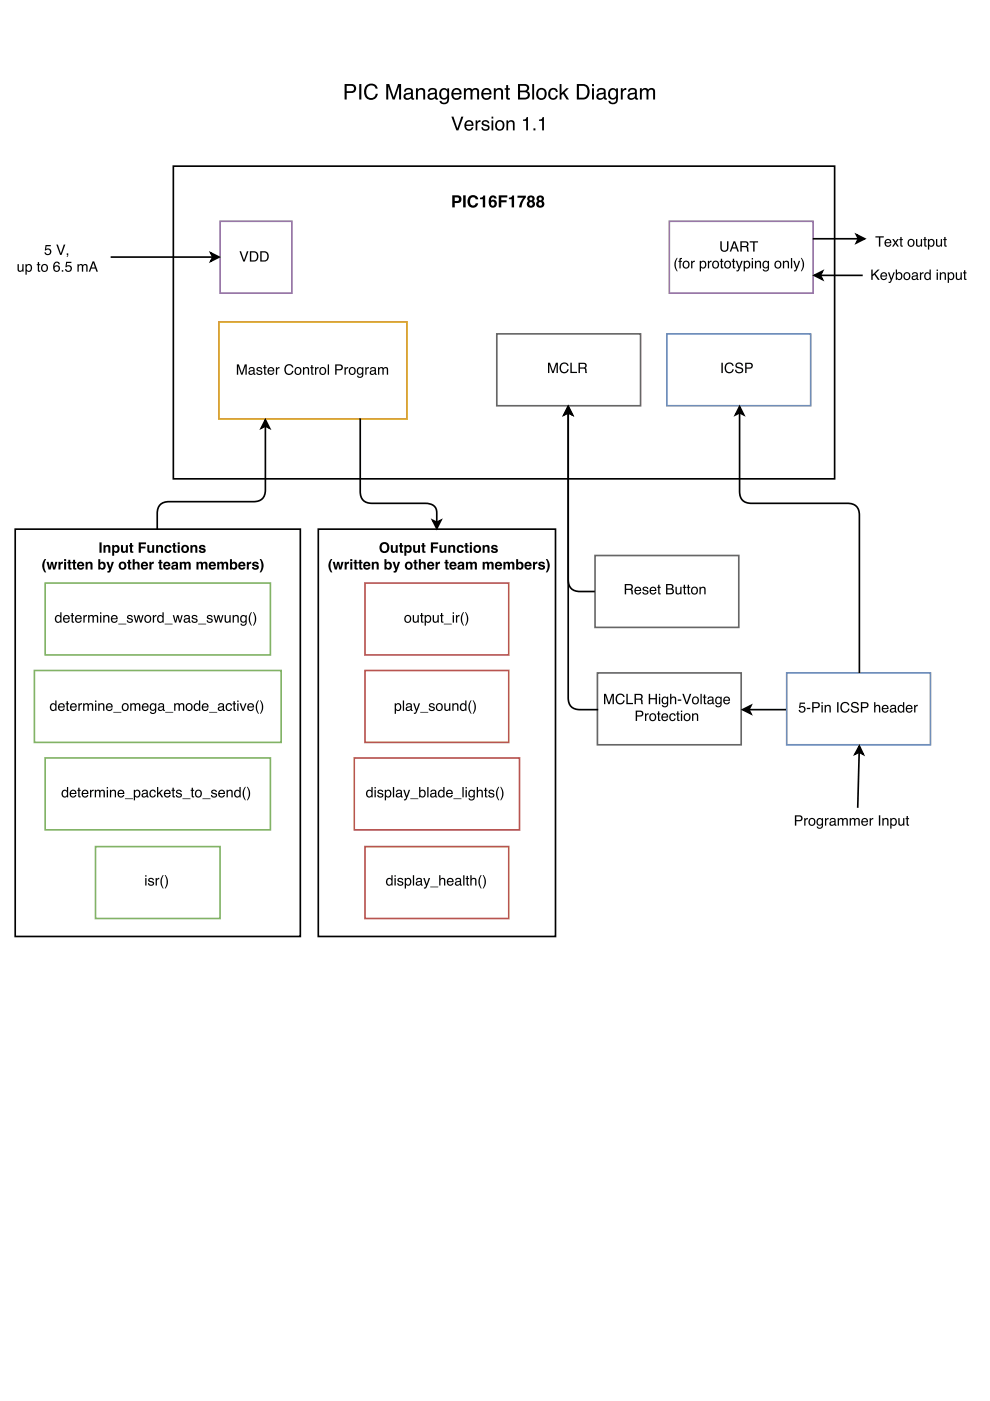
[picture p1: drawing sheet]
<svg xmlns="http://www.w3.org/2000/svg" width="210mm" height="297mm" viewBox="0 0 210 297" stroke-linecap="round" stroke-linejoin="round" font-family="sans-serif">
<g fill="#000">
<path d="M44.7 53.6l1.8 .9-1.8 .9 .4-.9zM172.6 58.4l1.8-.9-.5 .9 .5 .9zM181.6 49.7l1.7 .9-1.7 .9 .4-.9zM56.3 89l.9 1.8-.9-.5-.9 .5zM120.5 86.2l.9 1.8-.9-.5-.9 .5zM156.8 86.2l.9 1.8-.9-.5-.9 .5zM91.7 110.3l.9 .4 .9-.4-.9 1.8zM157.4 150.5l1.8-.9-.4 .9 .4 .8zM182.2 158.2l.8 1.8-.8-.5-.9 .4z"/>
<path d="M73.1 17.8h1.4a.95 .95 0 0 1 1 1 .95 .95 0 0 1-1 .9h-1v1.4h-.4zM73.5 18.2v1.1h.9a.58 .58 0 0 0 .7-.5 .58 .58 0 0 0-.7-.6zM76.2 17.8h.4v3.3h-.4zM77.6 18.2a1.43 1.43 0 0 1 1.4-.5 1.43 1.43 0 0 1 1.1 1.1h-.5a1.05 1.05 0 0 0-1.3-.6 1.05 1.05 0 0 0-.7 1.3 1.03 1.03 0 0 0 .8 1.3 1.03 1.03 0 0 0 1.3-.9h.4a1.47 1.47 0 0 1-1.7 1.3 1.47 1.47 0 0 1-1.2-1.8l.1-.6zM81.9 17.8h.6l1 2.8 .9-2.8h.6v3.3h-.4v-2.8l-.9 2.8h-.4l-1-2.8v2.8h-.4zM86 20.3a.57 .57 0 0 0 .6 .6 .57 .57 0 0 0 .5-.7v-.3zM85.8 19a1.03 1.03 0 0 1 1.7 .3v1.4l.3 .1v.3a.45 .45 0 0 1-.6-.3 .82 .82 0 0 1-1.2 .3 .82 .82 0 0 1-.2-1.1l1.3-.5a.54 .54 0 0 0-.5-.5 .54 .54 0 0 0-.6 .4h-.3zM88.2 18.7h.4v.3a.85 .85 0 0 1 1-.3 .85 .85 0 0 1 .5 .9v1.5h-.4v-1.5a.59 .59 0 0 0-.7-.6 .59 .59 0 0 0-.4 .8v1.3h-.4zM91.1 20.3a.57 .57 0 0 0 .6 .6 .57 .57 0 0 0 .5-.7v-.3zM90.9 19a1.03 1.03 0 0 1 1.7 .3v1.4l.3 .1v.3a.45 .45 0 0 1-.7-.3 .82 .82 0 0 1-1.1 .3 .82 .82 0 0 1-.3-1.1l1.4-.5a.54 .54 0 0 0-.5-.5 .54 .54 0 0 0-.6 .4h-.3zM93.4 19a.9 .9 0 0 1 1.4 0v-.3h.4v2.2a1.04 1.04 0 0 1-.8 1.2 1.04 1.04 0 0 1-1.2-.7h.4a.69 .69 0 0 0 .9 .3 .69 .69 0 0 0 .3-.9 1.02 1.02 0 0 1-1.3 .2 1.02 1.02 0 0 1-.4-1.3zM93.8 19.2a.99 .99 0 0 0 .3 1.6 .92 .92 0 0 0 .7-.9 .92 .92 0 0 0-.6-.9zM96 19a1.1 1.1 0 0 1 1.3-.2 1.1 1.1 0 0 1 .6 1.2h-1.8a.68 .68 0 0 0 .5 .8 .68 .68 0 0 0 .8-.5h.4a1.15 1.15 0 0 1-1.5 .8 1.15 1.15 0 0 1-.5-1.7zM96.3 19.2l-.2 .5h1.4a.66 .66 0 0 0-.4-.6 .66 .66 0 0 0-.8 .1zM98.4 18.7h.4v.3a.78 .78 0 0 1 1.3 0 .79 .79 0 0 1 .9-.3 .79 .79 0 0 1 .6 .8v1.6h-.4v-1.7a.51 .51 0 0 0-.7-.4 .51 .51 0 0 0-.3 .7v1.4h-.4v-1.6a.53 .53 0 0 0-.7-.4 .53 .53 0 0 0-.3 .7v1.3h-.4zM102.3 19a1.1 1.1 0 0 1 1.4-.2 1.1 1.1 0 0 1 .5 1.2h-1.7a.68 .68 0 0 0 .5 .8 .68 .68 0 0 0 .8-.5h.4a1.15 1.15 0 0 1-1.6 .8 1.15 1.15 0 0 1-.5-1.7zM102.7 19.2l-.2 .5h1.3a.66 .66 0 0 0-.4-.6 .66 .66 0 0 0-.7 .1zM104.7 18.7h.4v.3a.85 .85 0 0 1 1-.3 .85 .85 0 0 1 .6 .9v1.5h-.5v-1.5a.59 .59 0 0 0-.7-.6 .59 .59 0 0 0-.4 .8v1.3h-.4zM107.3 18h.4v.7h.4v.3h-.4v1.6l.1 .2h.3v.3a.57 .57 0 0 1-.8-.5v-1.6h-.3v-.3h.3zM110.3 18.2v1h.8a.53 .53 0 0 0 .7-.5 .53 .53 0 0 0-.7-.5zM110.3 19.6v1.1h.9a.59 .59 0 0 0 .7-.6 .59 .59 0 0 0-.8-.5zM109.8 17.8h1.4a.81 .81 0 0 1 1 .5 .81 .81 0 0 1-.4 1 .93 .93 0 0 1 .5 1.2 .93 .93 0 0 1-1.1 .6h-1.4zM112.8 17.8h.4v3.3h-.4zM114.4 19.1a.9 .9 0 0 0-.3 1.2 .9 .9 0 0 0 1.1 .4 1.02 1.02 0 0 0-.4-1.7zM114 19a1.2 1.2 0 0 1 1.6 0 1.2 1.2 0 0 1 .2 1.6 1.16 1.16 0 0 1-1.7 .4 1.16 1.16 0 0 1-.3-1.6zM116.5 19a.98 .98 0 0 1 1.1-.3 .98 .98 0 0 1 .7 .8h-.4a.62 .62 0 0 0-.8-.5 .62 .62 0 0 0-.4 .7 .69 .69 0 0 0 .1 1 .69 .69 0 0 0 1-.1l.1-.3h.4a1.06 1.06 0 0 1-1.4 .8 1.06 1.06 0 0 1-.7-1.4zM118.7 17.8h.3v1.9l1.1-1h.5l-.9 .9 .9 1.5h-.5l-.7-1.2-.4 .3v.9h-.3zM122.7 18.2v2.5h.8a1.28 1.28 0 0 0 1.1-1.2 1.28 1.28 0 0 0-1.1-1.3zM122.3 17.8a2.74 2.74 0 0 1 2.2 .3 1.87 1.87 0 0 1-.5 2.9l-1.7 .1zM125.5 18.7h.4v2.4h-.4zM125.5 17.8h.4v.5h-.4zM126.9 20.3a.57 .57 0 0 0 .6 .6 .57 .57 0 0 0 .5-.7v-.3zM126.7 19a1.03 1.03 0 0 1 1.7 .3v1.4l.3 .1v.3a.45 .45 0 0 1-.7-.3 .82 .82 0 0 1-1.1 .3 .82 .82 0 0 1-.3-1.1l1.4-.5a.54 .54 0 0 0-.5-.5 .54 .54 0 0 0-.6 .4h-.4zM129.2 19a.9 .9 0 0 1 1.4 0v-.3h.4v2.2a1.04 1.04 0 0 1-.8 1.2 1.04 1.04 0 0 1-1.2-.7h.4a.69 .69 0 0 0 .9 .3 .69 .69 0 0 0 .3-.9 1.02 1.02 0 0 1-1.3 .2 1.02 1.02 0 0 1-.4-1.3zM129.5 19.2a.99 .99 0 0 0 .4 1.6 .92 .92 0 0 0 .7-.9 .92 .92 0 0 0-.6-.9zM131.6 18.7h.4v.4l.4-.4h.4v.4a.62 .62 0 0 0-.8 .6v1.4h-.4zM133.5 20.3a.57 .57 0 0 0 .6 .6 .57 .57 0 0 0 .5-.7v-.3zM133.3 19a1.03 1.03 0 0 1 1.7 .3v1.4l.3 .1v.3a.45 .45 0 0 1-.7-.3 .82 .82 0 0 1-1.1 .3 .82 .82 0 0 1-.3-1.1l1.4-.5a.54 .54 0 0 0-.5-.5 .54 .54 0 0 0-.6 .4h-.4zM135.7 18.7h.4v.3a.78 .78 0 0 1 1.3 0 .79 .79 0 0 1 1-.3 .79 .79 0 0 1 .5 .8v1.6h-.4v-1.7a.51 .51 0 0 0-.7-.4 .51 .51 0 0 0-.3 .7v1.4h-.4v-1.6a.53 .53 0 0 0-.7-.4 .53 .53 0 0 0-.3 .7v1.3h-.4z"/>
<path d="M95.7 24.7h.4l.9 2.5 .8-2.5h.4l-1 2.9h-.4zM98.7 25.8a.97 .97 0 0 1 1.2-.2 .97 .97 0 0 1 .5 1.1h-1.6a.61 .61 0 0 0 .5 .7 .61 .61 0 0 0 .7-.4h.4a1 1 0 0 1-1.3 .7 1 1 0 0 1-.6-1.4zM99 26l-.2 .4h1.2a.58 .58 0 0 0-.3-.6 .58 .58 0 0 0-.7 .2zM100.8 25.5h.4v.4l.4-.4h.3l-.1 .4a.55 .55 0 0 0-.6 .5v1.2h-.4zM102.3 25.6a.86 .86 0 0 1 1.4 .5h-.3a.45 .45 0 0 0-.5-.3 .45 .45 0 0 0-.4 .4l.2 .1a.91 .91 0 0 1 1.1 .9 .92 .92 0 0 1-1 .5 .92 .92 0 0 1-.7-.7h.3a.52 .52 0 0 0 .5 .4 .52 .52 0 0 0 .5-.5h-.1a1.07 1.07 0 0 1-1.2-1zM104.2 25.5h.4v2.1h-.4zM104.2 24.7h.4v.4h-.4zM105.6 25.9a.8 .8 0 0 0-.3 1 .8 .8 0 0 0 1 .4 .8 .8 0 0 0 .3-1 .8 .8 0 0 0-1-.4zM105.2 25.8a1.08 1.08 0 0 1 1.8 .7 1.08 1.08 0 0 1-1.6 1.1l-.4-.7v-.6zM107.4 25.5h.3v.3a.75 .75 0 0 1 .9-.3 .75 .75 0 0 1 .5 .8v1.3h-.4v-1.3a.53 .53 0 0 0-.6-.5 .53 .53 0 0 0-.4 .7v1.1h-.3zM110.9 25.4l.5-.2 .3-.4h.2v2.8h-.3v-2h-.7zM113.1 27.2h.4v.4h-.4zM114.3 25.4l.5-.2 .2-.4h.3v2.8h-.4v-2h-.6z"/>
<path d="M3.7 56h.3v1.1a.41 .41 0 0 0 .5 .3 .41 .41 0 0 0 .2-.6v-.8h.3v1.6h-.3l.1-.2a.55 .55 0 0 1-.7 .2 .55 .55 0 0 1-.4-.5zM5.8 56.3a.56 .56 0 0 0-.2 .8 .56 .56 0 0 0 .8 .2 .56 .56 0 0 0 .1-.8 .56 .56 0 0 0-.7-.2zM5.4 56h.3v.2a.7 .7 0 0 1 .9-.1 .7 .7 0 0 1 .2 1 .62 .62 0 0 1-.5 .5 .62 .62 0 0 1-.6-.2v.8h-.3zM8 55.6h.3v.4h.2v.2h-.2v1.1l.2 .1v.2h-.3l-.2-.2v-1.2h-.2v-.2h.2zM9.1 56.4a.56 .56 0 0 0-.1 .8 .56 .56 0 0 0 .8 0 .55 .55 0 0 0 .1-.8 .55 .55 0 0 0-.8 0zM8.9 56.2a.78 .78 0 0 1 1.1 .1 .78 .78 0 0 1-.1 1.1 .78 .78 0 0 1-1.1-.1l-.1-.7zM11.5 55.7l.8-.2 .3 .3 .1 .2h-.3a.44 .44 0 0 0-.5-.3 .44 .44 0 0 0-.3 .6l-.1 .2a.71 .71 0 0 1 1.1 .1 .71 .71 0 0 1-.3 1 .71 .71 0 0 1-.9-.4l-.1-.8zM11.6 56.9a.46 .46 0 0 0 .9 0 .46 .46 0 0 0-.9 0zM13.1 57.3h.3v.3h-.3zM14 55.5h1.1v.3h-.9l-.1 .6a.73 .73 0 0 1 1.1 .3 .73 .73 0 0 1-.5 1 .73 .73 0 0 1-.9-.6h.3a.47 .47 0 0 0 .7 .2 .47 .47 0 0 0 0-.7 .47 .47 0 0 0-.7 .1h-.2zM16.4 56h.3v.2a.52 .52 0 0 1 .9 0 .53 .53 0 0 1 .6-.2 .53 .53 0 0 1 .4 .5v1.1h-.3v-1.2l-.3-.2-.3 .3-.1 1.1h-.2v-1a.36 .36 0 0 0-.5-.4 .36 .36 0 0 0-.2 .6v.8h-.3zM19.8 55.7l-.4 1h.7zM19.6 55.4h.4l.8 2.2h-.4l-.2-.7h-.9l-.2 .7h-.3z"/>
<path d="M9.7 52h1.1v.2h-.9l-.1 .6a.73 .73 0 0 1 1 .3 .73 .73 0 0 1-.5 1 .73 .73 0 0 1-.9-.6h.3a.47 .47 0 0 0 .7 .2 .47 .47 0 0 0 .1-.7 .47 .47 0 0 0-.8 .1h-.2zM11.9 51.9h.4l.6 1.8 .6-1.8h.4l-.8 2.1h-.4zM14.2 53.7h.3l-.1 .6-.2 .2 .1-.4-.1-.1z"/>
<path d="M50.8 53.3h.3l.6 1.8 .7-1.8h.3l-.8 2.2h-.3zM53.3 53.5v1.7h.5a.86 .86 0 0 0 .7-.8 .86 .86 0 0 0-.7-.9zM53 53.3h.9a1.11 1.11 0 0 1 .9 1.1 1.11 1.11 0 0 1-.9 1.1h-.9zM55.5 53.5v1.7h.5a.86 .86 0 0 0 .7-.8 .86 .86 0 0 0-.7-.9zM55.2 53.3h.9a1.11 1.11 0 0 1 .9 1.1 1.11 1.11 0 0 1-.9 1.1h-.9z"/>
<path d="M96.4 41.9v.7h.5a.38 .38 0 0 0 .4-.4 .38 .38 0 0 0-.4-.3zM95.9 41.4h1.1a.82 .82 0 0 1 .8 .9 .82 .82 0 0 1-.8 .7h-.6v1h-.5zM98.2 41.4h.5v2.6h-.5zM99.5 41.7a1.12 1.12 0 0 1 1.1-.3 1.12 1.12 0 0 1 .8 .9h-.5a.64 .64 0 0 0-.9-.4 .64 .64 0 0 0-.3 .8 .63 .63 0 0 0 .4 .8 .63 .63 0 0 0 .8-.4h.5a1.18 1.18 0 0 1-1.5 .9 1.18 1.18 0 0 1-.8-1.6zM101.8 41.9a.52 .52 0 0 0 .7-.4h.4v2.5h-.5v-1.8h-.6zM104 43.2a.45 .45 0 0 0 .9 0 .45 .45 0 0 0-.9 0zM103.9 41.7a.8 .8 0 0 1 .8-.2 .8 .8 0 0 1 .6 .6h-.5a.37 .37 0 0 0-.5-.2 .37 .37 0 0 0-.2 .5v.1a.85 .85 0 0 1 1.2 .3 .85 .85 0 0 1-.3 1.2 .85 .85 0 0 1-1.2-.4l-.2-1.1zM105.7 41.4h1.9v.5h-1.3v.6h1.1v.4h-1.1v1.1h-.6zM107.9 41.9a.52 .52 0 0 0 .7-.4h.4v2.5h-.5v-1.8h-.6zM109.7 41.5h1.8v.4l-.7 1.1-.2 1h-.5v-.4l.2-.7 .7-1h-1.3zM112.2 43.2a.39 .39 0 0 0 .7 0 .39 .39 0 0 0-.7 0zM112 41.6a.73 .73 0 0 1 1.1-.1 .73 .73 0 0 1 0 1.1 .8 .8 0 0 1 .1 1.2 .8 .8 0 0 1-1.2 0 .8 .8 0 0 1 .1-1.2l-.3-.5zM112.2 42.2a.35 .35 0 0 0 .7 0 .35 .35 0 0 0-.7 0zM114.1 43.2a.4 .4 0 0 0 .8 0 .4 .4 0 0 0-.8 0zM114 41.6a.73 .73 0 0 1 1-.1 .73 .73 0 0 1 0 1.1 .8 .8 0 0 1 .2 1.2 .8 .8 0 0 1-1.2 0 .8 .8 0 0 1 0-1.2l-.2-.5zM114.2 42.2a.35 .35 0 0 0 .7 0 .35 .35 0 0 0-.7 0z"/>
<path d="M143.5 54.7h.2a2.66 2.66 0 0 0 0 2.8h-.2a2.24 2.24 0 0 1 0-2.8zM144.1 54.8l.5-.1v.2l-.3 .2v.2h.3v.2h-.3v1.4h-.2v-1.4h-.3v-.2h.3zM145.1 55.7a.56 .56 0 0 0 0 .7 .56 .56 0 0 0 .7 .1 .55 .55 0 0 0 .1-.8 .55 .55 0 0 0-.8 0zM144.9 55.5a.78 .78 0 0 1 1.1 .1 .78 .78 0 0 1-.1 1.1 .78 .78 0 0 1-1.1-.1l-.1-.7zM146.5 55.3h.3v.3l.5-.3v.3h-.3l-.2 .2v1.1h-.3zM148.8 55.6a.56 .56 0 0 0-.2 .8 .56 .56 0 0 0 .8 .2 .56 .56 0 0 0 .1-.8 .56 .56 0 0 0-.7-.2zM148.4 55.3h.2v.2a.7 .7 0 0 1 1-.1 .7 .7 0 0 1 .1 1 .62 .62 0 0 1-.4 .5 .62 .62 0 0 1-.7-.2v.8h-.2zM150.1 55.3h.2v.3l.6-.3v.3h-.3l-.2 .2v1.1h-.3zM151.4 55.7a.56 .56 0 0 0-.1 .7 .56 .56 0 0 0 .8 .1 .55 .55 0 0 0 0-.8 .55 .55 0 0 0-.7 0zM151.2 55.5a.78 .78 0 0 1 1.1 .1 .78 .78 0 0 1-.1 1.1 .78 .78 0 0 1-1.1-.1l-.1-.7zM152.8 54.9h.3v.4h.3v.2h-.3v1.1l.3 .1v.2h-.4l-.1-.2-.1-1.2h-.2v-.2h.2zM153.9 55.7a.56 .56 0 0 0 0 .7 .56 .56 0 0 0 .7 .1 .55 .55 0 0 0 .1-.8 .55 .55 0 0 0-.8 0zM153.7 55.5a.78 .78 0 0 1 1.1 .1 .78 .78 0 0 1-.1 1.1 .78 .78 0 0 1-1.1-.1l-.1-.7zM155.4 54.9h.2v.4h.3v.2h-.3v1.1l.3 .1v.2h-.4l-.1-.2v-1.2h-.2v-.2h.2zM156 55.3h.3l.4 1.3 .5-1.3h.3l-.7 1.7a.53 .53 0 0 1-.7 .5v-.2h.3l.2-.4zM158.1 55.6a.56 .56 0 0 0-.2 .8 .56 .56 0 0 0 .8 .2 .56 .56 0 0 0 .1-.8 .56 .56 0 0 0-.7-.2zM157.7 55.3h.2v.2a.7 .7 0 0 1 1-.1 .7 .7 0 0 1 .1 1 .62 .62 0 0 1-.4 .5 .62 .62 0 0 1-.7-.2v.8h-.2zM159.4 55.3h.3v1.6h-.3zM159.4 54.7h.3v.3h-.3zM160.1 55.3h.2v.2a.57 .57 0 0 1 .7-.2 .57 .57 0 0 1 .4 .6v1h-.3v-1a.39 .39 0 0 0-.5-.4 .39 .39 0 0 0-.3 .6v.8h-.2zM161.8 55.5l.5-.2 .5 .2v-.2h.2v1.5a.7 .7 0 0 1-.5 .8 .7 .7 0 0 1-.8-.5h.3a.46 .46 0 0 0 .6 .2 .46 .46 0 0 0 .2-.6 .69 .69 0 0 1-.9 .1 .69 .69 0 0 1-.2-.9zM162.1 55.6a.56 .56 0 0 0-.2 .8 .56 .56 0 0 0 .7 .2 .56 .56 0 0 0 .2-.8 .56 .56 0 0 0-.7-.2zM164.6 55.7a.56 .56 0 0 0-.1 .7 .56 .56 0 0 0 .8 .1 .55 .55 0 0 0 .1-.8 .55 .55 0 0 0-.8 0zM164.4 55.5a.78 .78 0 0 1 1.1 .1 .78 .78 0 0 1-.1 1.1 .78 .78 0 0 1-1.1-.1l-.1-.7zM166 55.3h.2v.2a.57 .57 0 0 1 .7-.2 .57 .57 0 0 1 .4 .6v1h-.3v-1a.39 .39 0 0 0-.5-.4 .39 .39 0 0 0-.2 .6v.8h-.3zM167.7 54.7h.3v2.2h-.3zM168.2 55.3h.3l.4 1.3 .5-1.3h.3l-.7 1.7a.53 .53 0 0 1-.7 .5v-.2h.3l.2-.4zM169.8 54.7h.2l.3 .5a2.2 2.2 0 0 1-.3 2.3h-.2a2.66 2.66 0 0 0 0-2.8z"/>
<path d="M152.7 51.2h.3v1.3a.56 .56 0 0 0 .6 .6 .56 .56 0 0 0 .5-.6v-1.3h.3v1.2a.87 .87 0 0 1-.8 1 .87 .87 0 0 1-.9-1zM155.7 51.5l-.4 .9h.7zM155.5 51.2h.4l.8 2.1h-.4l-.2-.6h-.8l-.3 .6h-.3zM157.3 51.4v.8h.7a.38 .38 0 0 0 .4-.4 .38 .38 0 0 0-.4-.4zM157 51.2a1.88 1.88 0 0 1 1.6 .1l.1 .6-.3 .4 .2 .2 .2 .8h-.4l-.1-.7-.4-.2h-.6v.9h-.3zM159 51.2h1.7v.2h-.7v1.9h-.3v-1.9h-.7z"/>
<path d="M184.7 57.2h.3v1l1.1-1h.4l-.9 .8 .9 1.3h-.4l-.7-1.1-.4 .4v.7h-.3zM186.9 57.9a.73 .73 0 0 1 .8-.1 .73 .73 0 0 1 .4 .8h-1.2a.45 .45 0 0 0 .4 .5 .45 .45 0 0 0 .5-.3h.3a.78 .78 0 0 1-1.1 .5 .78 .78 0 0 1-.3-1.2zM187.1 58.1l-.2 .3h.9l-.3-.4zM188.3 57.7h.3l.4 1.3 .4-1.3h.3l-.6 1.8a.53 .53 0 0 1-.7 .5v-.3h.3l.2-.3zM189.9 57.1h.3v.8a.7 .7 0 0 1 .9-.1 .7 .7 0 0 1 .2 .9 .63 .63 0 0 1-.4 .6 .63 .63 0 0 1-.7-.2v.2h-.3zM190.3 58.1a.55 .55 0 0 0-.1 .7 .55 .55 0 0 0 .8 .2 .56 .56 0 0 0 0-.7 .56 .56 0 0 0-.7-.2zM191.9 58.1a.56 .56 0 0 0 0 .8 .56 .56 0 0 0 .7 .1 .55 .55 0 0 0 .1-.8 .55 .55 0 0 0-.8-.1zM191.7 57.9a.78 .78 0 0 1 1.1 .1 .78 .78 0 0 1-.1 1.1 .78 .78 0 0 1-1.1-.1v-.7zM193.6 58.8a.38 .38 0 0 0 .5 .3 .38 .38 0 0 0 .2-.5zM193.4 57.9a.71 .71 0 0 1 1.2 .2v1h.2l-.2 .3a.45 .45 0 0 0-.7 0 .49 .49 0 0 1-.6-.4 .49 .49 0 0 1 .5-.6l.5-.1a.36 .36 0 0 0-.3-.4 .36 .36 0 0 0-.4 .3h-.3zM195 57.7h.3v.3l.5-.3v.3h-.3l-.2 .3v1h-.3zM196.3 58.1a.55 .55 0 0 0-.1 .7 .55 .55 0 0 0 .8 .2 .55 .55 0 0 0 .1-.7 .55 .55 0 0 0-.8-.2zM196.2 57.8l.6-.1 .3 .2v-.8h.2v2.2h-.2v-.2a.73 .73 0 0 1-1 .1 .73 .73 0 0 1-.1-1zM198.6 57.8h.3v1.5h-.3zM198.6 57.2h.3v.3h-.3zM199.3 57.7h.2v.3a.57 .57 0 0 1 .7-.3 .57 .57 0 0 1 .4 .6v1h-.3v-1a.39 .39 0 0 0-.5-.3 .39 .39 0 0 0-.3 .5v.8h-.2zM201.3 58.1a.56 .56 0 0 0-.1 .7 .56 .56 0 0 0 .7 .2 .56 .56 0 0 0 .2-.7 .56 .56 0 0 0-.8-.2zM200.9 57.8h.3v.2a.7 .7 0 0 1 1-.1 .7 .7 0 0 1 .1 .9 .62 .62 0 0 1-.4 .6 .62 .62 0 0 1-.7-.2v.8h-.3zM202.6 57.7h.3v1.1a.41 .41 0 0 0 .6 .3 .41 .41 0 0 0 .2-.6v-.8h.2v1.6h-.2v-.2a.55 .55 0 0 1-.6 .3 .55 .55 0 0 1-.5-.6zM204.4 57.3h.3v.4h.2v.3h-.2v1l.2 .1v.2h-.3l-.2-.1v-1.2h-.2v-.3h.2z"/>
<path d="M185.6 50.1h1.8v.3h-.8v1.9h-.3v-1.9h-.7zM187.7 50.9a.73 .73 0 0 1 .9-.2 .73 .73 0 0 1 .4 .9h-1.2a.45 .45 0 0 0 .4 .5 .45 .45 0 0 0 .5-.3h.3a.78 .78 0 0 1-1.1 .4 .78 .78 0 0 1-.3-1.1zM188 51l-.2 .4h.9l-.3-.5zM189.2 50.7h.3l.4 .5 .3-.5h.4l-.6 .8 .6 .8h-.3l-.4-.6-.4 .6h-.4l.6-.8zM190.9 50.2h.3v.5h.2v.2h-.2v1l.2 .2v.2h-.3l-.2-.2v-1.2h-.2v-.2h.2zM192.8 51.1a.56 .56 0 0 0 0 .7 .56 .56 0 0 0 .7 .1 .55 .55 0 0 0 .1-.8 .55 .55 0 0 0-.8 0zM192.6 50.9a.78 .78 0 0 1 1.1 .1 .78 .78 0 0 1-.1 1.1 .78 .78 0 0 1-1.1-.1l-.1-.7zM194.2 50.7h.3v1a.41 .41 0 0 0 .5 .4 .41 .41 0 0 0 .2-.6v-.8h.3v1.6h-.3v-.3a.55 .55 0 0 1-.6 .3 .55 .55 0 0 1-.4-.5zM196 50.2h.2v.5h.3v.2h-.3v1l.3 .2v.2h-.4l-.1-.2v-1.2h-.2v-.2h.2zM197.1 51a.56 .56 0 0 0-.1 .8 .56 .56 0 0 0 .7 .1 .56 .56 0 0 0 .2-.7 .56 .56 0 0 0-.8-.2zM196.7 50.7h.3v.2a.7 .7 0 0 1 1-.1 .7 .7 0 0 1 .1 1 .62 .62 0 0 1-.4 .5 .62 .62 0 0 1-.7-.2v.8h-.3zM198.5 50.7h.2v1a.41 .41 0 0 0 .6 .4 .41 .41 0 0 0 .2-.6v-.8h.2v1.6h-.2v-.3a.55 .55 0 0 1-.6 .3 .55 .55 0 0 1-.4-.5zM200.2 50.2h.3v.5h.2v.2h-.2v1l.2 .2v.2h-.3l-.2-.2v-1.2h-.2v-.2h.2z"/>
<path d="M50.2 77.3h.4l.7 1.8 .6-1.8h.4v2.1h-.3v-1.8l-.6 1.8h-.3l-.6-1.8v1.8h-.3zM53 78.9a.38 .38 0 0 0 .5 .3 .38 .38 0 0 0 .2-.5zM52.8 78a.71 .71 0 0 1 1.2 .3v.9l.2 .1-.2 .2a.45 .45 0 0 0-.7 0 .49 .49 0 0 1-.6-.4 .49 .49 0 0 1 .5-.6l.5-.1a.36 .36 0 0 0-.3-.4 .36 .36 0 0 0-.4 .3h-.3zM54.5 77.9a.64 .64 0 0 1 1.1 .4h-.3a.34 .34 0 0 0-.3-.3 .34 .34 0 0 0-.3 .3v.1a.76 .76 0 0 1 .9 .8 .69 .69 0 0 1-.7 .3 .69 .69 0 0 1-.6-.6h.3a.39 .39 0 0 0 .4 .4 .39 .39 0 0 0 .4-.4h-.1a.76 .76 0 0 1-.9-.8zM56 77.4h.3v.5h.2v.2h-.2v1l.2 .1v.2h-.3l-.2-.1v-1.2h-.2v-.2h.2zM56.9 78.1a.73 .73 0 0 1 .9-.2 .73 .73 0 0 1 .4 .8h-1.2a.45 .45 0 0 0 .3 .6 .45 .45 0 0 0 .6-.4h.2a.78 .78 0 0 1-1.1 .5 .78 .78 0 0 1-.2-1.2zM57.1 78.2l-.1 .3h.9l-.3-.4zM58.5 77.9h.2v.2l.6-.3v.3h-.3l-.2 .3v1h-.3zM60.5 77.5a.95 .95 0 0 1 1-.3 .95 .95 0 0 1 .7 .7h-.3a.7 .7 0 0 0-.9-.4 .7 .7 0 0 0-.4 .9 .69 .69 0 0 0 .5 .8 .69 .69 0 0 0 .8-.6h.3a1.02 1.02 0 0 1-1.3 .8 1.02 1.02 0 0 1-.6-1.4zM62.8 78.2a.56 .56 0 0 0 0 .8 .56 .56 0 0 0 .7 .1 .55 .55 0 0 0 .1-.8 .55 .55 0 0 0-.8-.1zM62.6 78a.78 .78 0 0 1 1.1 .1 .78 .78 0 0 1-.1 1.2 .78 .78 0 0 1-1.1-.2v-.7zM64.2 77.9h.3v.2a.57 .57 0 0 1 .6-.3 .57 .57 0 0 1 .4 .6v1h-.2v-1a.39 .39 0 0 0-.5-.3 .39 .39 0 0 0-.3 .5v.8h-.3zM66 77.4h.3v.5h.2v.2h-.2v1l.2 .1v.2h-.4l-.1-.1v-1.2h-.2v-.2h.2zM66.8 77.9h.2v.2l.6-.3v.3h-.3l-.2 .3v1h-.3zM68.1 78.2a.56 .56 0 0 0-.1 .8 .56 .56 0 0 0 .8 .1 .55 .55 0 0 0 0-.8 .55 .55 0 0 0-.7-.1zM67.9 78a.78 .78 0 0 1 1.1 .1 .78 .78 0 0 1-.1 1.2 .78 .78 0 0 1-1.1-.2l-.1-.7zM69.5 77.3h.3v2.1h-.3zM71.1 77.3h1a.63 .63 0 0 1 .6 .6 .63 .63 0 0 1-.6 .6h-.7v.9h-.3zM71.4 77.5v.8h.6a.38 .38 0 0 0 .4-.4 .38 .38 0 0 0-.4-.4zM73 77.9h.3v.2l.5-.3v.3h-.2l-.3 .3v1h-.3zM74.3 78.2a.56 .56 0 0 0 0 .8 .56 .56 0 0 0 .7 .1 .55 .55 0 0 0 .1-.8 .55 .55 0 0 0-.8-.1zM74.1 78a.78 .78 0 0 1 1.2 .1 .78 .78 0 0 1-.2 1.2 .78 .78 0 0 1-1.1-.2v-.7zM75.8 78l.5-.2 .5 .3v-.2h.2v1.4a.7 .7 0 0 1-.5 .8 .7 .7 0 0 1-.8-.5h.3a.46 .46 0 0 0 .6 .2 .46 .46 0 0 0 .2-.6 .69 .69 0 0 1-.9 .1 .69 .69 0 0 1-.2-.9zM76.1 78.2a.56 .56 0 0 0-.2 .7 .56 .56 0 0 0 .7 .2 .56 .56 0 0 0 .2-.7 .56 .56 0 0 0-.7-.2zM77.4 77.9h.3v.2l.5-.3v.3h-.2l-.3 .3v1h-.3zM78.7 78.9a.38 .38 0 0 0 .5 .3 .38 .38 0 0 0 .2-.5zM78.5 78a.71 .71 0 0 1 1.2 .3v.9l.2 .1-.2 .2a.45 .45 0 0 0-.6 0 .49 .49 0 0 1-.7-.4 .49 .49 0 0 1 .5-.6l.5-.1a.36 .36 0 0 0-.3-.4 .36 .36 0 0 0-.4 .3h-.2zM80.1 77.9h.3v.2a.52 .52 0 0 1 .9 0 .53 .53 0 0 1 .6-.3 .53 .53 0 0 1 .4 .6v1h-.3v-1.2l-.3-.1-.3 .2v1.1h-.3v-1a.36 .36 0 0 0-.5-.3 .36 .36 0 0 0-.2 .5v.8h-.3z"/>
<path d="M116.2 76.9h.4l.6 1.9 .7-1.9h.4v2.2h-.3v-1.9l-.6 1.9h-.3l-.6-1.9v1.9h-.3zM118.9 77.2a.95 .95 0 0 1 .9-.3 .95 .95 0 0 1 .8 .7h-.3a.7 .7 0 0 0-.9-.5 .7 .7 0 0 0-.5 .9 .69 .69 0 0 0 .6 .9 .69 .69 0 0 0 .8-.6h.3a1.02 1.02 0 0 1-1.3 .8 1.02 1.02 0 0 1-.6-1.4zM120.9 76.9h.3v1.9h1.1v.3h-1.4zM123 77.2v.7h.6a.38 .38 0 0 0 .5-.3 .38 .38 0 0 0-.4-.4zM122.7 76.9a1.88 1.88 0 0 1 1.6 .2l.1 .6-.3 .3 .2 .3 .2 .8h-.4l-.1-.8-.4-.1h-.6v.9h-.3z"/>
<path d="M153 76.9h.3v2.2h-.3zM153.9 77.2a.95 .95 0 0 1 .9-.3 .95 .95 0 0 1 .8 .7h-.3a.7 .7 0 0 0-.9-.5 .7 .7 0 0 0-.5 .9 .69 .69 0 0 0 .6 .9 .69 .69 0 0 0 .8-.6h.3a1.02 1.02 0 0 1-1.3 .8 1.02 1.02 0 0 1-.6-1.4zM156.1 77a.86 .86 0 0 1 1.4 .5h-.3a.51 .51 0 0 0-.5-.4 .51 .51 0 0 0-.5 .5l.3 .2a.84 .84 0 0 1 1.1 .9 .93 .93 0 0 1-1 .4 .93 .93 0 0 1-.8-.7h.3a.58 .58 0 0 0 .6 .5 .58 .58 0 0 0 .6-.5l-.5-.3a.67 .67 0 0 1-.8-.2 .67 .67 0 0 1 .1-.9zM158 76.9h1a.63 .63 0 0 1 .6 .6 .63 .63 0 0 1-.6 .7h-.7v.9h-.3zM158.3 77.2v.7h.6a.38 .38 0 0 0 .4-.4 .38 .38 0 0 0-.4-.3z"/>
<path d="M9.5 118.5h.3l-.1 .2a2.7 2.7 0 0 0 .1 2.7h-.3a2.2 2.2 0 0 1 0-2.9zM9.9 119.1h.4l.3 1.2 .2-1.2h.4l.3 1.2 .2-1.2h.5l-.5 1.6h-.4l-.3-1.1-.3 1.1h-.4zM12.4 119.1h.4v.3l.5-.3v.4a.43 .43 0 0 0-.5 .5v.7h-.4zM13.6 118.5h.4v.4h-.4zM13.6 119.1h.4v1.6h-.4zM14.5 118.7h.4v.4h.3v.3h-.3v1h.3v.4l-.5-.1-.2-.1v-1.2h-.2v-.3h.2zM15.5 118.7h.4v.4h.3v.3h-.3v1h.3v.4l-.5-.1-.2-.1v-1.2h-.2v-.3h.2zM16.9 119.5l-.1 .3h.6l-.2-.3zM16.5 119.3a.79 .79 0 0 1 1-.1 .79 .79 0 0 1 .4 .9h-1.2l.3 .3 .8-.1a.84 .84 0 0 1-1.2 .3 .84 .84 0 0 1-.1-1.3zM18.1 119.1h.5v.3a.57 .57 0 0 1 .6-.3 .57 .57 0 0 1 .4 .6v1h-.4v-1.1l-.3-.2-.3 .3v1h-.5zM20.8 118.6h.5v.7a.7 .7 0 0 1 .9-.1 .7 .7 0 0 1 .2 1 .64 .64 0 0 1-.4 .6 .64 .64 0 0 1-.7-.3v.2h-.5zM21.4 119.5a.46 .46 0 0 0-.1 .6 .46 .46 0 0 0 .6 .2l.1-.5a.35 .35 0 0 0-.6-.3zM22.5 119.1h.5l.4 1.2 .3-1.2h.5l-.6 1.6a.64 .64 0 0 1-.8 .7v-.3l.2-.1 .1-.2zM25.7 119.6a.45 .45 0 0 0-.1 .7 .45 .45 0 0 0 .7-.1v-.6l-.3-.2zM25.1 119.9a.9 .9 0 0 1 1.8 0 .9 .9 0 0 1-1.8 0zM27.2 118.7h.4v.4h.3v.3h-.3v1h.3v.4l-.6-.1-.1-.1v-1.2h-.3v-.3h.3zM28.1 118.6h.5v.7a.58 .58 0 0 1 .7-.2 .58 .58 0 0 1 .3 .7v.9h-.4l-.1-1.1-.2-.2-.3 .3v1h-.5zM30.4 119.5l-.1 .3h.7l-.2-.3zM30.1 119.3a.79 .79 0 0 1 .9-.1 .79 .79 0 0 1 .4 .9h-1.1l.2 .3 .9-.1a.84 .84 0 0 1-1.3 .3 .84 .84 0 0 1 0-1.3zM31.7 119.1h.4v.3l.5-.3v.4a.43 .43 0 0 0-.5 .5v.7h-.4zM33.8 118.7h.4v.4h.3v.3h-.3v1h.3v.4l-.6-.1-.1-.1v-1.2h-.3v-.3h.3zM35.1 119.5l-.1 .3h.7l-.2-.3zM34.8 119.3a.79 .79 0 0 1 1-.1 .79 .79 0 0 1 .3 .9h-1.1l.3 .3 .8-.1a.84 .84 0 0 1-1.3 .3 .84 .84 0 0 1 0-1.3zM36.8 120.1l-.1 .3a.31 .31 0 0 0 .5 0 .31 .31 0 0 0 0-.4zM36.5 119.3a.75 .75 0 0 1 1.2 .3l.1 1.1h-.4l-.1-.1a.56 .56 0 0 1-.7 .2 .56 .56 0 0 1-.3-.8 .56 .56 0 0 1 .8-.2l.2-.1a.26 .26 0 0 0-.3-.3 .26 .26 0 0 0-.2 .3h-.4zM38.1 119.1h.4v.3a.51 .51 0 0 1 .9 0 .54 .54 0 0 1 .7-.3 .54 .54 0 0 1 .3 .6v1h-.4v-1a.26 .26 0 0 0-.3-.2 .26 .26 0 0 0-.2 .3v.9h-.4v-.9a.27 .27 0 0 0-.3-.3 .27 .27 0 0 0-.3 .3v.9h-.4zM41.7 119.1h.4v.3a.51 .51 0 0 1 .9 0 .54 .54 0 0 1 .6-.3 .54 .54 0 0 1 .4 .6v1h-.5v-1a.26 .26 0 0 0-.2-.2 .26 .26 0 0 0-.3 .3v.9h-.4v-.9a.27 .27 0 0 0-.2-.3 .27 .27 0 0 0-.3 .3v.9h-.4zM44.8 119.5l-.1 .3h.6l-.2-.3zM44.5 119.3a.79 .79 0 0 1 .9-.1 .79 .79 0 0 1 .4 .9h-1.1l.2 .3 .9-.1a.84 .84 0 0 1-1.3 .3 .84 .84 0 0 1 0-1.3zM46.1 119.1h.4v.3a.51 .51 0 0 1 .9 0 .54 .54 0 0 1 .6-.3 .54 .54 0 0 1 .4 .6v1h-.5v-1a.26 .26 0 0 0-.2-.2 .26 .26 0 0 0-.3 .3v.9h-.4v-.9a.27 .27 0 0 0-.2-.3 .27 .27 0 0 0-.3 .3v.9h-.4zM48.8 118.6h.4v.7a.7 .7 0 0 1 .9-.1 .7 .7 0 0 1 .2 1 .64 .64 0 0 1-.4 .6 .64 .64 0 0 1-.7-.3v.2h-.4zM49.3 119.5a.46 .46 0 0 0-.1 .6 .46 .46 0 0 0 .6 .2l.1-.5a.35 .35 0 0 0-.6-.3zM51 119.5l-.1 .3h.7l-.2-.3zM50.7 119.3a.79 .79 0 0 1 1-.1 .79 .79 0 0 1 .3 .9h-1.1l.3 .3 .8-.1a.84 .84 0 0 1-1.2 .3 .84 .84 0 0 1-.1-1.3zM52.3 119.1h.4v.3l.6-.3v.4a.43 .43 0 0 0-.5 .5v.7h-.5zM53.6 119.2a.75 .75 0 0 1 1.2 .4h-.4a.27 .27 0 0 0-.2-.2 .27 .27 0 0 0-.3 .2v.1a.73 .73 0 0 1 .9 .8 .81 .81 0 0 1-1.4-.3h.4a.32 .32 0 0 0 .3 .3 .32 .32 0 0 0 .3-.2v-.1a.73 .73 0 0 1-.9-.8zM55 118.5h.4a2.19 2.19 0 0 1 0 2.9h-.4a2.71 2.71 0 0 0 0-2.9z"/>
<path d="M21.1 115h.4v2.2h-.4zM21.9 115.6h.4v.2a.57 .57 0 0 1 .7-.3 .57 .57 0 0 1 .4 .6v1.1h-.4v-1.1l-.3-.2-.3 .3v1h-.5zM24.4 116a.46 .46 0 0 0-.2 .6 .46 .46 0 0 0 .6 .1v-.7zM23.8 115.6h.4v.2a.7 .7 0 0 1 .9-.1 .7 .7 0 0 1 .2 .9 .63 .63 0 0 1-.4 .6 .63 .63 0 0 1-.7-.2v.8h-.4zM25.6 115.6h.5v1.1l.2 .2 .4-.3v-1h.4v1.6h-.4v-.2a.58 .58 0 0 1-.7 .2 .58 .58 0 0 1-.4-.7zM27.6 115.1h.4v.5h.3v.3h-.3v.9l.3 .1v.3h-.6l-.1-.2v-1.1h-.2v-.3h.2zM29.4 115h1.6v.4h-1.1v.5h.9v.4h-.9v.9h-.5zM31.2 115.6h.5v1.1l.2 .2 .4-.3v-1h.4v1.6h-.4l-.1-.2a.58 .58 0 0 1-.6 .2 .58 .58 0 0 1-.4-.7zM33.1 115.6h.4v.2a.57 .57 0 0 1 .7-.3 .57 .57 0 0 1 .4 .6v1.1h-.5v-1.1l-.2-.2-.4 .3v1h-.4zM35.1 115.8a.75 .75 0 0 1 .7-.2 .75 .75 0 0 1 .6 .6l-.5-.1a.45 .45 0 0 0-.6 .1 .45 .45 0 0 0 .2 .6l.3 .1 .1-.3h.5a.8 .8 0 0 1-1.2 .6 .8 .8 0 0 1-.2-1.3zM36.7 115.1h.4v.5h.3v.3h-.3v.9l.3 .1v.3h-.5l-.2-.2v-1.1h-.2v-.3h.2zM37.7 115h.4v.4h-.4zM37.7 115.6h.4v1.6h-.4zM39 116a.45 .45 0 0 0-.1 .7 .45 .45 0 0 0 .7-.1l-.1-.6-.3-.1zM38.4 116.4a.86 .86 0 0 1 1.7 0 .86 .86 0 0 1-1.7 0zM40.4 115.6h.4v.2a.57 .57 0 0 1 .6-.3 .57 .57 0 0 1 .4 .6v1.1h-.4v-1.1l-.3-.2-.3 .3v1h-.4zM42.4 115.7a.75 .75 0 0 1 1.2 .4h-.5a.27 .27 0 0 0-.2-.3 .27 .27 0 0 0-.3 .3h.1a.73 .73 0 0 1 .8 .9 .81 .81 0 0 1-1.4-.3h.5a.32 .32 0 0 0 .3 .2 .32 .32 0 0 0 .3-.2h-.1a.73 .73 0 0 1-.8-.9z"/>
<path d="M70.1 118.5h.4l-.1 .2a2.7 2.7 0 0 0 .1 2.7h-.3a2.2 2.2 0 0 1-.1-2.9zM70.5 119.1h.5l.2 1.2 .3-1.2h.4l.2 1.2 .3-1.2h.4l-.4 1.6h-.5l-.2-1.1-.3 1.1h-.4zM73.1 119.1h.4v.3l.5-.3v.4a.43 .43 0 0 0-.5 .5v.7h-.4zM74.3 118.5h.4v.4h-.4zM74.3 119.1h.4v1.6h-.4zM75.2 118.7h.4v.4h.2v.3h-.2v1h.2v.4l-.5-.1-.1-.1v-1.2h-.3v-.3h.3zM76.2 118.7h.4v.4h.3v.3h-.3v1h.3v.4l-.6-.1-.1-.1v-1.2h-.3v-.3h.3zM77.5 119.5l-.1 .3h.7l-.2-.3zM77.2 119.3a.79 .79 0 0 1 1-.1 .79 .79 0 0 1 .3 .9h-1.1l.3 .3 .8-.1a.84 .84 0 0 1-1.3 .3 .84 .84 0 0 1 0-1.3zM78.8 119.1h.4v.3a.57 .57 0 0 1 .7-.3 .57 .57 0 0 1 .4 .6v1h-.4v-1.1l-.3-.2-.3 .3-.1 1h-.4zM81.5 118.6h.4v.7a.7 .7 0 0 1 1-.1 .7 .7 0 0 1 .2 1 .64 .64 0 0 1-.5 .6 .64 .64 0 0 1-.7-.3v.2h-.4zM82.1 119.5a.46 .46 0 0 0-.2 .6 .46 .46 0 0 0 .7 .2v-.5a.35 .35 0 0 0-.5-.3zM83.2 119.1h.5l.4 1.2 .3-1.2h.4l-.5 1.6a.64 .64 0 0 1-.8 .7v-.3l.2-.1 .1-.2zM86.4 119.6a.45 .45 0 0 0-.1 .7 .45 .45 0 0 0 .7-.1l-.1-.6-.2-.2zM85.8 119.9a.86 .86 0 0 1 1.7 0 .86 .86 0 0 1-1.7 0zM87.9 118.7h.4v.4h.2v.3h-.2v1h.2v.4l-.5-.1-.1-.1v-1.2h-.3v-.3h.3zM88.8 118.6h.4v.7a.58 .58 0 0 1 .7-.2 .58 .58 0 0 1 .4 .7v.9h-.5v-1.1l-.2-.2-.3 .3-.1 1h-.4zM91.1 119.5l-.1 .3h.6l-.2-.3zM90.8 119.3a.79 .79 0 0 1 .9-.1 .79 .79 0 0 1 .4 .9h-1.1l.2 .3 .9-.1a.84 .84 0 0 1-1.3 .3 .84 .84 0 0 1 0-1.3zM92.4 119.1h.4v.3l.5-.3v.4a.43 .43 0 0 0-.5 .5v.7h-.4zM94.4 118.7h.5v.4h.2v.3h-.2v1h.2v.4l-.5-.1-.1-.1-.1-1.2h-.2v-.3h.2zM95.8 119.5l-.1 .3h.7l-.2-.3zM95.5 119.3a.79 .79 0 0 1 .9-.1 .79 .79 0 0 1 .4 .9h-1.1l.2 .3 .9-.1a.84 .84 0 0 1-1.3 .3 .84 .84 0 0 1 0-1.3zM97.5 120.1l-.1 .3a.31 .31 0 0 0 .5 0 .31 .31 0 0 0 0-.4zM97.2 119.3a.75 .75 0 0 1 1.2 .3l.1 1.1h-.5v-.1a.56 .56 0 0 1-.7 .2 .56 .56 0 0 1-.3-.8 .56 .56 0 0 1 .7-.2l.3-.1a.26 .26 0 0 0-.3-.3 .26 .26 0 0 0-.3 .3h-.4zM98.8 119.1h.4v.3a.51 .51 0 0 1 .9 0 .54 .54 0 0 1 .7-.3 .54 .54 0 0 1 .3 .6v1h-.4v-1a.26 .26 0 0 0-.3-.2 .26 .26 0 0 0-.2 .3v.9h-.5v-.9a.27 .27 0 0 0-.2-.3 .27 .27 0 0 0-.3 .3v.9h-.4zM102.3 119.1h.4v.3a.51 .51 0 0 1 1 0 .54 .54 0 0 1 .6-.3 .54 .54 0 0 1 .4 .6v1h-.5v-1a.26 .26 0 0 0-.3-.2 .26 .26 0 0 0-.2 .3v.9h-.4v-.9a.27 .27 0 0 0-.3-.3 .27 .27 0 0 0-.2 .3v.9h-.5zM105.5 119.5l-.1 .3h.6l-.2-.3zM105.1 119.3a.79 .79 0 0 1 1-.1 .79 .79 0 0 1 .4 .9h-1.2l.3 .3 .8-.1a.84 .84 0 0 1-1.2 .3 .84 .84 0 0 1-.1-1.3zM106.7 119.1h.4v.3a.51 .51 0 0 1 1 0 .54 .54 0 0 1 .6-.3 .54 .54 0 0 1 .4 .6v1h-.5v-1a.26 .26 0 0 0-.3-.2 .26 .26 0 0 0-.2 .3v.9h-.4v-.9a.27 .27 0 0 0-.3-.3 .27 .27 0 0 0-.2 .3v.9h-.5zM109.4 118.6h.5v.7a.7 .7 0 0 1 .9-.1 .7 .7 0 0 1 .2 1 .64 .64 0 0 1-.4 .6 .64 .64 0 0 1-.7-.3v.2h-.5zM110 119.5a.46 .46 0 0 0-.1 .6 .46 .46 0 0 0 .6 .2l.1-.5a.35 .35 0 0 0-.6-.3zM111.7 119.5l-.1 .3h.7l-.2-.3zM111.4 119.3a.79 .79 0 0 1 .9-.1 .79 .79 0 0 1 .4 .9h-1.1l.3 .3 .8-.1a.84 .84 0 0 1-1.3 .3 .84 .84 0 0 1 0-1.3zM113 119.1h.4v.3l.5-.3v.4a.43 .43 0 0 0-.5 .5v.7h-.4zM114.3 119.2a.75 .75 0 0 1 1.2 .4h-.4a.27 .27 0 0 0-.3-.2 .27 .27 0 0 0-.2 .2v.1a.73 .73 0 0 1 .9 .8 .81 .81 0 0 1-1.4-.3h.4a.32 .32 0 0 0 .3 .3 .32 .32 0 0 0 .3-.2v-.1a.73 .73 0 0 1-.9-.8zM115.7 118.5h.3a2.19 2.19 0 0 1 0 2.9h-.3a2.71 2.71 0 0 0 0-2.9z"/>
<path d="M81.1 115.5a.75 .75 0 0 0-.2 .9 .75 .75 0 0 0 .9 .4 .73 .73 0 0 0 .3-1 .73 .73 0 0 0-1-.3zM80.8 115.2a1.12 1.12 0 0 1 1.8 .9 1.12 1.12 0 0 1-1.8 .9 1.39 1.39 0 0 1 0-1.8zM82.9 115.6h.4v1.1l.3 .2 .3-.3v-1h.4v1.6h-.4v-.2a.58 .58 0 0 1-.7 .2 .58 .58 0 0 1-.3-.7zM84.8 115.1h.4v.5h.3v.3h-.3v.9l.3 .1v.3h-.5l-.2-.2v-1.1h-.2v-.3h.2zM86.3 116a.46 .46 0 0 0-.2 .6 .46 .46 0 0 0 .7 .1v-.7zM85.7 115.6h.4v.2a.7 .7 0 0 1 1-.1 .7 .7 0 0 1 .2 .9 .63 .63 0 0 1-.5 .6 .63 .63 0 0 1-.6-.2v.8h-.5zM87.6 115.6h.4v1.1l.3 .2 .3-.3v-1h.5v1.6h-.5v-.2a.58 .58 0 0 1-.7 .2 .58 .58 0 0 1-.3-.7zM89.5 115.1h.4v.5h.3v.3h-.3l.1 .9 .2 .1v.3h-.5l-.2-.2v-1.1h-.2v-.3h.2zM91.4 115h1.5v.4h-1.1v.5h1v.4h-1v.9h-.4zM93.2 115.6h.4v1.1l.3 .2 .3-.3v-1h.4v1.6h-.4v-.2a.58 .58 0 0 1-.7 .2 .58 .58 0 0 1-.3-.7zM95.1 115.6h.4v.2a.57 .57 0 0 1 .6-.3 .57 .57 0 0 1 .4 .6v1.1h-.4v-1.1l-.3-.2-.3 .3v1h-.4zM97 115.8a.75 .75 0 0 1 .8-.2 .75 .75 0 0 1 .5 .6l-.4-.1a.45 .45 0 0 0-.7 .1 .45 .45 0 0 0 .2 .6l.3 .1 .2-.3h.4a.8 .8 0 0 1-1.1 .6 .8 .8 0 0 1-.3-1.3zM98.7 115.1h.4v.5h.2v.3h-.2v.9l.2 .1v.3h-.5l-.1-.2v-1.1h-.3v-.3h.3zM99.6 115h.5v.4h-.5zM99.6 115.6h.5v1.6h-.5zM100.9 116a.45 .45 0 0 0-.1 .7 .45 .45 0 0 0 .7-.1v-.6l-.3-.1zM100.4 116.4a.86 .86 0 0 1 1.7 0 .86 .86 0 0 1-1.7 0zM102.3 115.6h.4v.2a.57 .57 0 0 1 .7-.3 .57 .57 0 0 1 .4 .6v1.1h-.4l-.1-1.1-.2-.2-.3 .3-.1 1h-.4zM104.3 115.7a.75 .75 0 0 1 1.2 .4h-.4a.27 .27 0 0 0-.3-.3 .27 .27 0 0 0-.2 .3 .73 .73 0 0 1 .9 .9 .81 .81 0 0 1-1.4-.3h.4a.32 .32 0 0 0 .3 .2 .32 .32 0 0 0 .3-.2 .73 .73 0 0 1-.9-.9z"/>
<path d="M12 130.8a.55 .55 0 0 0-.1 .7 .55 .55 0 0 0 .8 .2 .55 .55 0 0 0 .1-.8 .55 .55 0 0 0-.8-.1zM11.9 130.5l.6-.1 .3 .2v-.8h.2v2.2h-.2v-.2a.73 .73 0 0 1-1 0 .73 .73 0 0 1-.1-1zM13.6 130.6a.73 .73 0 0 1 .8-.1 .73 .73 0 0 1 .4 .8h-1.2a.45 .45 0 0 0 .4 .5 .45 .45 0 0 0 .5-.3h.3a.78 .78 0 0 1-1.1 .5 .78 .78 0 0 1-.3-1.2zM13.8 130.7l-.2 .4h.9l-.3-.5zM15.2 130h.3v.4h.2v.2h-.2v1.1l.2 .1v.2h-.4l-.1-.2v-1.2h-.2v-.2h.2zM16.1 130.6a.73 .73 0 0 1 .9-.1 .73 .73 0 0 1 .3 .8h-1.1a.45 .45 0 0 0 .3 .5 .45 .45 0 0 0 .6-.3h.2a.78 .78 0 0 1-1.1 .5 .78 .78 0 0 1-.2-1.2zM16.3 130.7l-.1 .4h.9l-.3-.5zM17.7 130.4h.2v.3l.6-.3v.3h-.3l-.2 .2-.1 1.1h-.2zM18.7 130.4h.2v.2a.52 .52 0 0 1 .9 0 .53 .53 0 0 1 .7-.2 .53 .53 0 0 1 .3 .5v1.1h-.3v-1.2l-.2-.2-.4 .3v1.1h-.3v-1a.36 .36 0 0 0-.4-.4 .36 .36 0 0 0-.3 .6v.8h-.2zM21.2 130.4h.3v1.6h-.3zM21.2 129.8h.3v.3h-.3zM21.9 130.4h.2v.2a.57 .57 0 0 1 .7-.2 .57 .57 0 0 1 .4 .6v1h-.3v-1a.39 .39 0 0 0-.5-.4 .39 .39 0 0 0-.2 .6v.8h-.3zM23.7 130.6a.73 .73 0 0 1 .9-.1 .73 .73 0 0 1 .4 .8h-1.2a.45 .45 0 0 0 .3 .5 .45 .45 0 0 0 .6-.3h.2a.78 .78 0 0 1-1.1 .5 .78 .78 0 0 1-.2-1.2zM23.9 130.7l-.1 .4h.9l-.3-.5zM25.1 132.2h1.7v.2h-1.7zM27.1 130.5a.64 .64 0 0 1 1 .4h-.2a.34 .34 0 0 0-.4-.3 .34 .34 0 0 0-.3 .3l.1 .1a.76 .76 0 0 1 .9 .7 .69 .69 0 0 1-.8 .4 .69 .69 0 0 1-.5-.6h.2a.39 .39 0 0 0 .4 .3 .39 .39 0 0 0 .4-.3l-.1-.1a.76 .76 0 0 1-.8-.7zM28.3 130.4h.3l.3 1.3 .3-1.3h.3l.4 1.3 .3-1.3h.2l-.4 1.6h-.3l-.3-1.2-.3 1.2h-.3zM31 130.8a.56 .56 0 0 0-.1 .8 .56 .56 0 0 0 .8 0 .55 .55 0 0 0 .1-.7 .55 .55 0 0 0-.8-.1zM30.8 130.6a.78 .78 0 0 1 1.1 .1 .78 .78 0 0 1-.1 1.1 .78 .78 0 0 1-1.1-.1l-.1-.7zM32.4 130.4h.3v.3l.5-.3v.3h-.3l-.2 .2v1.1h-.3zM33.7 130.8a.55 .55 0 0 0-.1 .7 .55 .55 0 0 0 .7 .2 .55 .55 0 0 0 .1-.8 .55 .55 0 0 0-.7-.1zM33.6 130.5l.5-.1 .3 .2v-.8h.3v2.2h-.2v-.2a.73 .73 0 0 1-1.1 0 .73 .73 0 0 1 0-1zM34.9 132.2h1.7v.2h-1.7zM36.6 130.4h.3l.3 1.3 .3-1.3h.3l.3 1.3 .4-1.3h.2l-.4 1.6h-.3l-.3-1.2-.3 1.2h-.3zM39.2 131.5a.38 .38 0 0 0 .5 .3 .38 .38 0 0 0 .2-.6zM39.1 130.6a.71 .71 0 0 1 1.1 .2l.1 1h.1l-.1 .2a.45 .45 0 0 0-.7 0 .49 .49 0 0 1-.7-.3 .49 .49 0 0 1 .5-.6l.6-.1a.36 .36 0 0 0-.4-.4 .36 .36 0 0 0-.3 .3h-.3zM40.8 130.5a.64 .64 0 0 1 1.1 .4h-.3a.34 .34 0 0 0-.3-.3 .34 .34 0 0 0-.4 .3l.1 .1a.76 .76 0 0 1 .9 .7 .69 .69 0 0 1-.8 .4 .69 .69 0 0 1-.5-.6h.2a.39 .39 0 0 0 .4 .3 .39 .39 0 0 0 .4-.3l-.1-.1a.76 .76 0 0 1-.8-.7zM42 132.2h1.7v.2h-1.7zM44 130.5a.64 .64 0 0 1 1.1 .4h-.3a.34 .34 0 0 0-.3-.3 .34 .34 0 0 0-.3 .3v.1a.76 .76 0 0 1 .9 .7 .69 .69 0 0 1-.7 .4 .69 .69 0 0 1-.6-.6h.3a.39 .39 0 0 0 .4 .3 .39 .39 0 0 0 .3-.3v-.1a.76 .76 0 0 1-.9-.7zM45.3 130.4h.3l.3 1.3 .3-1.3h.3l.3 1.3 .3-1.3h.3l-.5 1.6h-.3l-.3-1.2-.3 1.2h-.3zM47.6 130.4h.3v1.1a.41 .41 0 0 0 .5 .3 .41 .41 0 0 0 .2-.6v-.8h.3v1.6h-.2v-.2a.55 .55 0 0 1-.7 .2 .55 .55 0 0 1-.4-.5zM49.3 130.4h.3v.2a.57 .57 0 0 1 .6-.2 .57 .57 0 0 1 .4 .6v1h-.2v-1a.39 .39 0 0 0-.5-.4 .39 .39 0 0 0-.3 .6v.8h-.3zM51.1 130.6l.5-.2 .5 .2v-.2h.2v1.5a.7 .7 0 0 1-.5 .8 .7 .7 0 0 1-.8-.5h.2a.46 .46 0 0 0 .7 .2 .46 .46 0 0 0 .2-.6 .69 .69 0 0 1-1 .1 .69 .69 0 0 1-.2-.9zM51.3 130.7a.56 .56 0 0 0-.1 .8 .56 .56 0 0 0 .7 .2 .56 .56 0 0 0 .2-.7 .56 .56 0 0 0-.8-.3zM53.2 129.8h.2a2.66 2.66 0 0 0 0 2.8h-.2a2.24 2.24 0 0 1 0-2.8zM53.6 129.8h.2l.3 .5a2.2 2.2 0 0 1-.3 2.3h-.2a2.66 2.66 0 0 0 0-2.8z"/>
<path d="M86.1 130.8a.56 .56 0 0 0 0 .8 .56 .56 0 0 0 .7 0 .55 .55 0 0 0 .1-.7 .55 .55 0 0 0-.8-.1zM85.9 130.6a.78 .78 0 0 1 1.1 .1 .78 .78 0 0 1-.1 1.1 .78 .78 0 0 1-1.1-.1l-.1-.7zM87.5 130.4h.3v1.1a.41 .41 0 0 0 .5 .3 .41 .41 0 0 0 .2-.6v-.8h.3v1.6h-.3v-.2a.55 .55 0 0 1-.6 .2 .55 .55 0 0 1-.4-.5zM89.3 130h.2v.4h.3v.2h-.3v1.1l.3 .1v.2h-.4l-.1-.2v-1.2h-.3v-.2h.3zM90.4 130.7a.56 .56 0 0 0-.1 .8 .56 .56 0 0 0 .7 .2 .56 .56 0 0 0 .2-.8 .56 .56 0 0 0-.8-.2zM90 130.4h.3v.2a.7 .7 0 0 1 1-.1 .7 .7 0 0 1 .1 1 .62 .62 0 0 1-.4 .5 .62 .62 0 0 1-.7-.2v.8h-.3zM91.7 130.4h.3v1.1a.41 .41 0 0 0 .6 .3 .41 .41 0 0 0 .2-.6v-.8h.2v1.6h-.2v-.2a.55 .55 0 0 1-.6 .2 .55 .55 0 0 1-.5-.5zM93.5 130h.3v.4h.2v.2h-.2v1.1l.2 .1v.2h-.3l-.2-.2v-1.2h-.2v-.2h.2zM94.1 132.2h1.7v.2h-1.7zM96 130.4h.3v1.6h-.3zM96 129.8h.3v.3h-.3zM96.7 130.4h.2v.3l.5-.3v.3h-.2l-.2 .2-.1 1.1h-.2zM98.2 129.8h.2a2.66 2.66 0 0 0 0 2.8h-.2a2.24 2.24 0 0 1 0-2.8zM98.6 129.8h.2l.3 .5a2.2 2.2 0 0 1-.3 2.3h-.2a2.66 2.66 0 0 0 0-2.8z"/>
<path d="M132.8 124.1v.7h.6a.38 .38 0 0 0 .5-.3 .38 .38 0 0 0-.4-.4zM132.5 123.8a1.88 1.88 0 0 1 1.6 .2l.1 .6-.3 .3 .2 .3 .2 .8h-.4l-.1-.8-.4-.1h-.6v.9h-.3zM134.7 124.6a.73 .73 0 0 1 .9-.1 .73 .73 0 0 1 .4 .8h-1.2a.45 .45 0 0 0 .3 .5 .45 .45 0 0 0 .6-.3h.2a.78 .78 0 0 1-1.1 .5 .78 .78 0 0 1-.2-1.2zM134.9 124.7l-.1 .4h.9l-.3-.5zM136.4 124.5a.64 .64 0 0 1 1 .4h-.2a.34 .34 0 0 0-.4-.3 .34 .34 0 0 0-.3 .3l.1 .1a.76 .76 0 0 1 .9 .7 .69 .69 0 0 1-.8 .4 .69 .69 0 0 1-.5-.6h.2a.39 .39 0 0 0 .4 .3 .39 .39 0 0 0 .4-.3l-.1-.1a.76 .76 0 0 1-.8-.7zM137.9 124.6a.73 .73 0 0 1 .9-.1 .73 .73 0 0 1 .4 .8h-1.2a.45 .45 0 0 0 .3 .5 .45 .45 0 0 0 .6-.3h.3a.78 .78 0 0 1-1.2 .5 .78 .78 0 0 1-.2-1.2zM138.1 124.7l-.1 .4h.9l-.3-.5zM139.6 124h.2v.4h.3v.2h-.3v1.1l.3 .1v.2h-.4l-.1-.2v-1.2h-.3v-.2h.3zM141.5 124.1v.7h.5a.35 .35 0 0 0 .5-.4 .35 .35 0 0 0-.5-.3zM141.5 125v.8h.6a.4 .4 0 0 0 .5-.5 .4 .4 0 0 0-.5-.3zM141.2 123.8h1a.54 .54 0 0 1 .6 .4 .54 .54 0 0 1-.3 .6 .62 .62 0 0 1 .4 .8 .62 .62 0 0 1-.8 .4h-.9zM143.2 124.4h.3v1.1a.41 .41 0 0 0 .5 .3 .41 .41 0 0 0 .2-.6v-.8h.3v1.6h-.3l.1-.2a.55 .55 0 0 1-.7 .2 .55 .55 0 0 1-.4-.5zM145 124h.2v.4h.3v.2h-.3v1.1l.3 .1v.2h-.4l-.1-.2v-1.2h-.2v-.2h.2zM145.8 124h.3v.4h.2v.2h-.2v1.1l.2 .1v.2h-.3l-.2-.2v-1.2h-.2v-.2h.2zM146.9 124.8a.56 .56 0 0 0-.1 .8 .56 .56 0 0 0 .8 0 .55 .55 0 0 0 .1-.7 .55 .55 0 0 0-.8-.1zM146.7 124.6a.78 .78 0 0 1 1.1 .1 .78 .78 0 0 1-.1 1.1 .78 .78 0 0 1-1.1-.1l-.1-.7zM148.3 124.4h.3v.2a.57 .57 0 0 1 .6-.2 .57 .57 0 0 1 .4 .6v1h-.3v-1a.39 .39 0 0 0-.4-.4 .39 .39 0 0 0-.3 .6v.8h-.3z"/>
<path d="M11 149.5a.55 .55 0 0 0-.1 .7 .55 .55 0 0 0 .7 .2 .55 .55 0 0 0 .1-.8 .55 .55 0 0 0-.7-.1zM10.9 149.2l.5-.1 .3 .2v-.8h.3v2.2h-.3v-.2a.73 .73 0 0 1-1 0 .73 .73 0 0 1-.1-1zM12.5 149.3a.73 .73 0 0 1 .9-.1 .73 .73 0 0 1 .3 .8h-1.1a.45 .45 0 0 0 .3 .5 .45 .45 0 0 0 .6-.3h.2a.78 .78 0 0 1-1.1 .5 .78 .78 0 0 1-.2-1.2zM12.7 149.4l-.1 .4h.9l-.3-.5zM14.1 148.7h.3v.4h.2v.2h-.2v1.1l.2 .1v.2h-.3l-.2-.2v-1.2h-.2v-.2h.2zM15 149.3a.73 .73 0 0 1 .9-.1 .73 .73 0 0 1 .4 .8h-1.2a.45 .45 0 0 0 .4 .5 .45 .45 0 0 0 .5-.3h.3a.78 .78 0 0 1-1.1 .5 .78 .78 0 0 1-.3-1.2zM15.3 149.4l-.2 .4h.9l-.3-.5zM16.6 149.1h.3v.3l.5-.3v.3h-.3l-.2 .2v1.1h-.3zM17.6 149.1h.3v.2a.52 .52 0 0 1 .9 0 .53 .53 0 0 1 .6-.2 .53 .53 0 0 1 .4 .5v1.1h-.3v-1.2l-.3-.2-.3 .3-.1 1.1h-.2v-1a.36 .36 0 0 0-.5-.4 .36 .36 0 0 0-.2 .6v.8h-.3zM20.2 149.1h.2v1.6h-.2zM20.2 148.5h.2v.3h-.2zM20.8 149.1h.3v.2a.57 .57 0 0 1 .6-.2 .57 .57 0 0 1 .4 .6v1h-.2v-1a.39 .39 0 0 0-.5-.4 .39 .39 0 0 0-.3 .6v.8h-.3zM22.6 149.3a.73 .73 0 0 1 .9-.1 .73 .73 0 0 1 .4 .8h-1.2a.45 .45 0 0 0 .4 .5 .45 .45 0 0 0 .5-.3h.3a.78 .78 0 0 1-1.1 .5 .78 .78 0 0 1-.3-1.2zM22.9 149.4l-.2 .4h.9l-.3-.5zM24 150.9h1.7v.2h-1.7zM26.2 149.5a.56 .56 0 0 0-.1 .8 .56 .56 0 0 0 .8 0 .55 .55 0 0 0 .1-.7 .55 .55 0 0 0-.8-.1zM26 149.3a.78 .78 0 0 1 1.1 .1 .78 .78 0 0 1-.1 1.1 .78 .78 0 0 1-1.1-.1l-.1-.7zM27.6 149.1h.3v.2a.52 .52 0 0 1 .9 0 .53 .53 0 0 1 .6-.2 .53 .53 0 0 1 .4 .5v1.1h-.3v-1.2l-.3-.2-.4 .3v1.1h-.3v-1a.36 .36 0 0 0-.4-.4 .36 .36 0 0 0-.2 .6v.8h-.3zM30.3 149.3a.73 .73 0 0 1 .9-.1 .73 .73 0 0 1 .3 .8h-1.2a.45 .45 0 0 0 .4 .5 .45 .45 0 0 0 .5-.3h.3a.78 .78 0 0 1-1.1 .5 .78 .78 0 0 1-.2-1.2zM30.5 149.4l-.1 .4h.8l-.2-.5zM31.9 149.3l.5-.2 .5 .2v-.2h.2v1.5a.7 .7 0 0 1-.5 .8 .7 .7 0 0 1-.8-.5h.3a.46 .46 0 0 0 .6 .2 .46 .46 0 0 0 .2-.6 .69 .69 0 0 1-.9 .1 .69 .69 0 0 1-.2-.9zM32.2 149.4a.56 .56 0 0 0-.2 .8 .56 .56 0 0 0 .7 .2 .56 .56 0 0 0 .2-.8 .56 .56 0 0 0-.7-.2zM33.8 150.2a.38 .38 0 0 0 .5 .3 .38 .38 0 0 0 .2-.6zM33.6 149.3a.71 .71 0 0 1 1.2 .2v1h.2l-.2 .2a.45 .45 0 0 0-.7 0 .49 .49 0 0 1-.6-.3 .49 .49 0 0 1 .5-.6l.5-.1a.36 .36 0 0 0-.3-.4 .36 .36 0 0 0-.4 .3h-.3zM35 150.9h1.7v.2h-1.7zM36.9 149.1h.3v.2a.52 .52 0 0 1 .9 0 .53 .53 0 0 1 .6-.2 .53 .53 0 0 1 .4 .5v1.1h-.3v-1.2l-.3-.2-.3 .3-.1 1.1h-.2v-1a.36 .36 0 0 0-.5-.4 .36 .36 0 0 0-.2 .6v.8h-.3zM39.7 149.5a.56 .56 0 0 0 0 .8 .56 .56 0 0 0 .8 0 .55 .55 0 0 0 0-.7 .55 .55 0 0 0-.8-.1zM39.6 149.3a.78 .78 0 0 1 1.1 .1 .78 .78 0 0 1-.2 1.1 .78 .78 0 0 1-1.1-.1v-.7zM41.5 149.5a.55 .55 0 0 0-.1 .7 .55 .55 0 0 0 .7 .2 .55 .55 0 0 0 .1-.8 .55 .55 0 0 0-.7-.1zM41.4 149.2l.5-.1 .3 .2v-.8h.3v2.2h-.3v-.2a.73 .73 0 0 1-1 0 .73 .73 0 0 1-.1-1zM43 149.3a.73 .73 0 0 1 .9-.1 .73 .73 0 0 1 .3 .8h-1.2a.45 .45 0 0 0 .4 .5 .45 .45 0 0 0 .5-.3h.3a.78 .78 0 0 1-1.1 .5 .78 .78 0 0 1-.2-1.2zM43.2 149.4l-.1 .4h.8l-.2-.5zM44.3 150.9h1.7v.2h-1.7zM46.5 150.2a.38 .38 0 0 0 .5 .3 .38 .38 0 0 0 .2-.6zM46.3 149.3a.71 .71 0 0 1 1.2 .2v1h.2l-.2 .2a.45 .45 0 0 0-.7 0 .49 .49 0 0 1-.6-.3 .49 .49 0 0 1 .5-.6l.5-.1a.36 .36 0 0 0-.3-.4 .36 .36 0 0 0-.4 .3h-.3zM48 149.3a.65 .65 0 0 1 .7-.2 .65 .65 0 0 1 .5 .5h-.3a.44 .44 0 0 0-.6-.3 .44 .44 0 0 0-.2 .7 .42 .42 0 0 0 .3 .5 .42 .42 0 0 0 .5-.4h.3a.72 .72 0 0 1-.9 .6 .72 .72 0 0 1-.5-1zM49.5 148.7h.3v.4h.2v.2h-.2v1.1l.2 .1v.2h-.3l-.2-.2v-1.2h-.2v-.2h.2zM50.3 149.1h.3v1.6h-.3zM50.3 148.5h.3v.3h-.3zM50.8 149.1h.3l.4 1.3 .5-1.3h.3l-.6 1.6h-.3zM52.6 149.3a.73 .73 0 0 1 .9-.1 .73 .73 0 0 1 .4 .8h-1.2a.45 .45 0 0 0 .3 .5 .45 .45 0 0 0 .6-.3h.2a.78 .78 0 0 1-1.1 .5 .78 .78 0 0 1-.2-1.2zM52.8 149.4l-.1 .4h.9l-.3-.5zM54.7 148.5h.2a2.66 2.66 0 0 0 0 2.8h-.2a2.24 2.24 0 0 1 0-2.8zM55.1 148.5h.2l.3 .5a2.2 2.2 0 0 1-.3 2.3h-.2a2.66 2.66 0 0 0 0-2.8z"/>
<path d="M84.1 149.4a.56 .56 0 0 0-.2 .8 .56 .56 0 0 0 .8 .2 .56 .56 0 0 0 .1-.8 .56 .56 0 0 0-.7-.2zM83.7 149.1h.2v.2a.7 .7 0 0 1 1-.1 .7 .7 0 0 1 .2 1 .62 .62 0 0 1-.5 .5 .62 .62 0 0 1-.6-.2v.8h-.3zM85.4 148.5h.3v2.2h-.3zM86.3 150.2a.38 .38 0 0 0 .5 .3 .38 .38 0 0 0 .2-.6zM86.2 149.3a.71 .71 0 0 1 1.1 .2v1h.2l-.1 .2a.45 .45 0 0 0-.7 0 .49 .49 0 0 1-.7-.3 .49 .49 0 0 1 .5-.6l.6-.1a.36 .36 0 0 0-.4-.4 .36 .36 0 0 0-.4 .3h-.2zM87.6 149.1h.3l.4 1.3 .5-1.3h.3l-.7 1.7a.53 .53 0 0 1-.7 .5v-.2h.3l.2-.3zM89.1 150.9h1.7v.2h-1.7zM91.1 149.2a.64 .64 0 0 1 1.1 .4h-.3a.34 .34 0 0 0-.3-.3 .34 .34 0 0 0-.4 .3l.1 .1a.76 .76 0 0 1 .9 .7 .69 .69 0 0 1-.8 .4 .69 .69 0 0 1-.5-.6h.2a.39 .39 0 0 0 .4 .3 .39 .39 0 0 0 .4-.3v-.1a.76 .76 0 0 1-.9-.7zM92.8 149.5a.56 .56 0 0 0-.1 .8 .56 .56 0 0 0 .8 0 .55 .55 0 0 0 .1-.7 .55 .55 0 0 0-.8-.1zM92.6 149.3a.78 .78 0 0 1 1.1 .1 .78 .78 0 0 1-.1 1.1 .78 .78 0 0 1-1.1-.1l-.1-.7zM94.2 149.1h.3v1.1a.41 .41 0 0 0 .5 .3 .41 .41 0 0 0 .2-.6v-.8h.3v1.6h-.3v-.2a.55 .55 0 0 1-.6 .2 .55 .55 0 0 1-.4-.5zM95.9 149.1h.3v.2a.57 .57 0 0 1 .6-.2 .57 .57 0 0 1 .4 .6v1h-.3v-1a.39 .39 0 0 0-.5-.4 .39 .39 0 0 0-.2 .6v.8h-.3zM97.9 149.5a.55 .55 0 0 0-.1 .7 .55 .55 0 0 0 .7 .2 .55 .55 0 0 0 .1-.8 .55 .55 0 0 0-.7-.1zM97.8 149.2l.5-.1 .3 .2v-.8h.3v2.2h-.2v-.2a.73 .73 0 0 1-1.1 0 .73 .73 0 0 1 0-1zM99.8 148.5h.2a2.66 2.66 0 0 0 0 2.8h-.2a2.24 2.24 0 0 1 0-2.8zM100.2 148.5h.2l.3 .5a2.2 2.2 0 0 1-.3 2.3h-.2a2.66 2.66 0 0 0 0-2.8z"/>
<path d="M128.1 147.1h.4l.6 1.9 .6-1.9h.5v2.2h-.3v-1.8l-.6 1.8h-.3l-.7-1.8v1.8h-.2zM130.8 147.4a.95 .95 0 0 1 .9-.3 .95 .95 0 0 1 .7 .7h-.3a.7 .7 0 0 0-.9-.5 .7 .7 0 0 0-.4 .9 .69 .69 0 0 0 .5 .9 .69 .69 0 0 0 .9-.6h.2a1.02 1.02 0 0 1-1.3 .8 1.02 1.02 0 0 1-.6-1.4zM132.8 147.1h.3v1.9h1.1v.3h-1.4zM134.8 147.4v.7h.7a.38 .38 0 0 0 .5-.3 .38 .38 0 0 0-.4-.4zM134.5 147.1a1.88 1.88 0 0 1 1.6 .2l.1 .6-.2 .3 .2 .3 .2 .8h-.4l-.1-.8-.4-.1h-.7v.9h-.3zM137.6 147.1h.3v.9h1.1v-.9h.3v2.2h-.3v-1h-1.1v1h-.3zM139.7 147.7h.3v1.6h-.3zM139.7 147.1h.3v.3h-.3zM140.5 147.9l.4-.2 .5 .2v-.2h.3v1.5a.7 .7 0 0 1-.5 .8 .7 .7 0 0 1-.9-.5h.3a.46 .46 0 0 0 .6 .2 .46 .46 0 0 0 .2-.6 .69 .69 0 0 1-.9 .1 .69 .69 0 0 1-.2-.9zM140.7 148a.56 .56 0 0 0-.1 .8 .56 .56 0 0 0 .7 .2 .56 .56 0 0 0 .1-.8 .56 .56 0 0 0-.7-.2zM142.1 147.1h.2v.8a.56 .56 0 0 1 .7-.2 .56 .56 0 0 1 .4 .6v1h-.3v-1a.39 .39 0 0 0-.5-.4 .39 .39 0 0 0-.3 .6v.8h-.2zM143.7 148.3h.7v.3h-.7zM144.7 147.1h.3l.6 1.9 .6-1.9h.4l-.8 2.2h-.3zM147.1 148.1a.56 .56 0 0 0-.1 .7 .56 .56 0 0 0 .8 .1 .55 .55 0 0 0 .1-.8 .55 .55 0 0 0-.8 0zM146.9 147.9a.78 .78 0 0 1 1.1 .1 .78 .78 0 0 1-.1 1.1 .78 .78 0 0 1-1.1-.1l-.1-.7zM148.5 147.1h.3v2.2h-.3zM149.2 147.3h.3v.4h.3v.2h-.3v1.1l.3 .1v.2h-.4l-.1-.2-.1-1.2h-.2v-.2h.2zM150.3 148.7a.38 .38 0 0 0 .5 .4 .38 .38 0 0 0 .2-.6zM150.1 147.9a.71 .71 0 0 1 1.2 .2v1h.2l-.2 .2a.45 .45 0 0 0-.7 0 .49 .49 0 0 1-.6-.3 .49 .49 0 0 1 .5-.6l.5-.1a.36 .36 0 0 0-.3-.4 .36 .36 0 0 0-.4 .3h-.3zM151.8 147.9l.5-.2 .5 .2v-.2h.2v1.5a.7 .7 0 0 1-.5 .8 .7 .7 0 0 1-.8-.5h.2a.46 .46 0 0 0 .7 .2 .46 .46 0 0 0 .2-.6 .69 .69 0 0 1-1 .1 .69 .69 0 0 1-.2-.9zM152 148a.56 .56 0 0 0-.1 .8 .56 .56 0 0 0 .7 .2 .56 .56 0 0 0 .2-.8 .56 .56 0 0 0-.8-.2zM153.5 147.9a.73 .73 0 0 1 .9-.1 .73 .73 0 0 1 .4 .8h-1.2a.45 .45 0 0 0 .4 .5 .45 .45 0 0 0 .5-.3h.3a.78 .78 0 0 1-1.1 .5 .78 .78 0 0 1-.3-1.2zM153.8 148l-.2 .4h.9l-.3-.5z"/>
<path d="M134.8 150.7h1a.63 .63 0 0 1 .6 .6 .63 .63 0 0 1-.6 .6h-.7v1h-.3zM135.1 150.9v.8h.6a.38 .38 0 0 0 .4-.4 .38 .38 0 0 0-.4-.4zM136.8 151.3h.2v.2l.5-.3v.3h-.2l-.2 .3-.1 1.1h-.2zM138 151.6a.56 .56 0 0 0 0 .8 .56 .56 0 0 0 .8 .1 .55 .55 0 0 0 0-.8 .55 .55 0 0 0-.8-.1zM137.9 151.4a.78 .78 0 0 1 1.1 .2 .78 .78 0 0 1-.2 1.1 .78 .78 0 0 1-1.1-.2v-.7zM139.5 150.8h.3v.5h.2v.2h-.2v1l.2 .1v.3h-.3l-.2-.2v-1.2h-.2v-.2h.2zM140.4 151.5a.73 .73 0 0 1 .9-.2 .73 .73 0 0 1 .4 .8h-1.2a.45 .45 0 0 0 .3 .6 .45 .45 0 0 0 .6-.3h.2a.78 .78 0 0 1-1.1 .4 .78 .78 0 0 1-.2-1.2zM140.6 151.6l-.1 .3h.9l-.3-.4zM142.1 151.4a.65 .65 0 0 1 .7-.2 .65 .65 0 0 1 .5 .6h-.3a.44 .44 0 0 0-.6-.3 .44 .44 0 0 0-.2 .6 .42 .42 0 0 0 .3 .6 .42 .42 0 0 0 .5-.4h.3a.72 .72 0 0 1-1 .6 .72 .72 0 0 1-.4-1.1zM143.6 150.8h.2v.5h.3v.2h-.3v1l.3 .1v.3h-.4l-.1-.2v-1.2h-.2v-.2h.2zM144.4 151.3h.2v1.6h-.2zM144.4 150.7h.2v.3h-.2zM145.3 151.6a.56 .56 0 0 0 0 .8 .56 .56 0 0 0 .7 .1 .55 .55 0 0 0 .1-.8 .55 .55 0 0 0-.8-.1zM145.1 151.4a.78 .78 0 0 1 1.1 .2 .78 .78 0 0 1-.1 1.1 .78 .78 0 0 1-1.1-.2v-.7zM146.7 151.3h.3v.2a.57 .57 0 0 1 .6-.3 .57 .57 0 0 1 .4 .6v1.1h-.2v-1.1a.39 .39 0 0 0-.5-.3 .39 .39 0 0 0-.3 .5v.9h-.3z"/>
<path d="M169.6 149h1.1v.2h-.9l-.1 .6a.73 .73 0 0 1 1 .4 .73 .73 0 0 1-.5 .9 .73 .73 0 0 1-.9-.6h.3a.47 .47 0 0 0 .7 .2 .47 .47 0 0 0 .1-.7 .47 .47 0 0 0-.8 .1h-.2zM171.1 150.1h.7v.2h-.7zM172.2 148.9h1a.63 .63 0 0 1 .6 .6 .63 .63 0 0 1-.6 .6h-.7v1h-.3zM172.5 149.1v.8h.6a.38 .38 0 0 0 .4-.4 .38 .38 0 0 0-.4-.4zM174.2 149.5h.2v1.6h-.2zM174.2 148.9h.2v.3h-.2zM174.8 149.5h.3v.2a.57 .57 0 0 1 .7-.2 .57 .57 0 0 1 .3 .5v1.1h-.2v-1a.39 .39 0 0 0-.5-.4 .39 .39 0 0 0-.3 .5v.9h-.3zM177.5 148.9h.3v2.2h-.3zM178.4 149.1a.95 .95 0 0 1 1-.3 .95 .95 0 0 1 .7 .7h-.3a.7 .7 0 0 0-.9-.4 .7 .7 0 0 0-.4 .9 .69 .69 0 0 0 .5 .8 .69 .69 0 0 0 .8-.5h.3a1.02 1.02 0 0 1-1.3 .8 1.02 1.02 0 0 1-.6-1.5zM180.7 149a.86 .86 0 0 1 1.4 .5h-.3a.51 .51 0 0 0-.6-.4 .51 .51 0 0 0-.4 .5l.2 .1a.84 .84 0 0 1 1.1 1 .93 .93 0 0 1-1 .4 .93 .93 0 0 1-.7-.7h.3a.58 .58 0 0 0 .5 .5 .58 .58 0 0 0 .6-.6l-.4-.2a.67 .67 0 0 1-.8-.3 .67 .67 0 0 1 .1-.8zM182.5 148.9h1a.63 .63 0 0 1 .7 .6 .63 .63 0 0 1-.7 .6h-.7v1h-.3zM182.8 149.1v.8h.6a.38 .38 0 0 0 .5-.4 .38 .38 0 0 0-.5-.4zM185.3 148.9h.3v.8a.56 .56 0 0 1 .7-.2 .56 .56 0 0 1 .3 .5v1.1h-.2v-1a.39 .39 0 0 0-.5-.4 .39 .39 0 0 0-.3 .5v.9h-.3zM187.2 149.7a.73 .73 0 0 1 .8-.2 .73 .73 0 0 1 .4 .8h-1.2a.45 .45 0 0 0 .4 .6 .45 .45 0 0 0 .5-.3h.3a.78 .78 0 0 1-1.1 .4 .78 .78 0 0 1-.3-1.2zM187.4 149.8l-.2 .3h.9l-.3-.4zM189 150.5a.38 .38 0 0 0 .5 .4 .38 .38 0 0 0 .2-.6zM188.8 149.6a.71 .71 0 0 1 1.2 .3v.9l.2 .1-.2 .2a.45 .45 0 0 0-.7 0 .49 .49 0 0 1-.6-.4 .49 .49 0 0 1 .5-.6l.5-.1a.36 .36 0 0 0-.3-.4 .36 .36 0 0 0-.4 .4h-.3zM190.7 149.8a.55 .55 0 0 0-.1 .8 .55 .55 0 0 0 .8 .1 .55 .55 0 0 0 .1-.7 .55 .55 0 0 0-.8-.2zM190.6 149.6l.6-.1 .3 .2v-.8h.2v2.2h-.2v-.3a.73 .73 0 0 1-1 .1 .73 .73 0 0 1-.1-1zM192.2 149.7a.73 .73 0 0 1 .9-.2 .73 .73 0 0 1 .4 .8h-1.2a.45 .45 0 0 0 .4 .6 .45 .45 0 0 0 .5-.3h.3a.78 .78 0 0 1-1.1 .4 .78 .78 0 0 1-.3-1.2zM192.5 149.8l-.2 .3h.9l-.3-.4zM193.8 149.5h.3v.2l.5-.3v.3h-.3l-.2 .3v1.1h-.3z"/>
<path d="M13.4 167.8a.55 .55 0 0 0 0 .8 .55 .55 0 0 0 .7 .1 .55 .55 0 0 0 .1-.7 .55 .55 0 0 0-.8-.2zM13.4 167.5l.5-.1 .3 .3v-.8h.2v2.2h-.2v-.3a.73 .73 0 0 1-1 .1 .73 .73 0 0 1-.1-1zM15 167.7a.73 .73 0 0 1 .9-.2 .73 .73 0 0 1 .3 .8h-1.2a.45 .45 0 0 0 .4 .6 .45 .45 0 0 0 .5-.3h.3a.78 .78 0 0 1-1.1 .4 .78 .78 0 0 1-.3-1.2zM15.2 167.8l-.1 .3h.8l-.3-.4zM16.6 167h.3v.5h.2v.2h-.2v1l.2 .1v.3h-.3l-.2-.2v-1.2h-.2v-.2h.2zM17.5 167.7a.73 .73 0 0 1 .9-.2 .73 .73 0 0 1 .4 .8h-1.2a.45 .45 0 0 0 .3 .6 .45 .45 0 0 0 .6-.3h.2a.78 .78 0 0 1-1.1 .4 .78 .78 0 0 1-.2-1.2zM17.7 167.8l-.1 .3h.9l-.3-.4zM19.1 167.5h.2v.2l.6-.3v.3h-.3l-.2 .3v1.1h-.3zM20.1 167.5h.3v.2a.52 .52 0 0 1 .9 0 .53 .53 0 0 1 .6-.3 .53 .53 0 0 1 .3 .6v1.1h-.2l-.1-1.3-.2-.1-.4 .2v1.2h-.3v-1.1a.36 .36 0 0 0-.4-.3 .36 .36 0 0 0-.2 .5v.9h-.3zM22.6 167.5h.3v1.6h-.3zM22.6 166.9h.3v.3h-.3zM23.3 167.5h.3v.2a.57 .57 0 0 1 .6-.3 .57 .57 0 0 1 .4 .6v1.1h-.3v-1.1a.39 .39 0 0 0-.4-.3 .39 .39 0 0 0-.3 .5v.9h-.3zM25.1 167.7a.73 .73 0 0 1 .9-.2 .73 .73 0 0 1 .4 .8h-1.2a.45 .45 0 0 0 .3 .6 .45 .45 0 0 0 .6-.3h.2a.78 .78 0 0 1-1.1 .4 .78 .78 0 0 1-.2-1.2zM25.3 167.8l-.1 .3h.9l-.3-.4zM26.5 169.3h1.7v.1h-1.7zM28.8 167.8a.56 .56 0 0 0-.2 .7 .56 .56 0 0 0 .8 .2 .56 .56 0 0 0 .1-.7 .56 .56 0 0 0-.7-.2zM28.4 167.5h.2v.2a.7 .7 0 0 1 1-.1 .7 .7 0 0 1 .1 .9 .62 .62 0 0 1-.4 .6 .62 .62 0 0 1-.7-.2v.8h-.2zM30.3 168.5a.38 .38 0 0 0 .5 .3 .38 .38 0 0 0 .2-.5zM30.2 167.6a.71 .71 0 0 1 1.1 .3v.9l.2 .1-.1 .2a.45 .45 0 0 0-.7 0 .49 .49 0 0 1-.7-.4 .49 .49 0 0 1 .5-.6l.6-.1a.36 .36 0 0 0-.4-.4 .36 .36 0 0 0-.4 .3h-.2zM31.9 167.6a.65 .65 0 0 1 .7-.2 .65 .65 0 0 1 .4 .6h-.2a.44 .44 0 0 0-.6-.3 .44 .44 0 0 0-.2 .6 .42 .42 0 0 0 .3 .6 .42 .42 0 0 0 .5-.4h.2a.72 .72 0 0 1-.9 .6 .72 .72 0 0 1-.4-1.1zM33.3 166.9h.3v1.2l.6-.6h.4l-.6 .6 .6 1h-.3l-.5-.9-.2 .3v.6h-.3zM34.9 167.7a.73 .73 0 0 1 .9-.2 .73 .73 0 0 1 .4 .8h-1.2a.45 .45 0 0 0 .4 .6 .45 .45 0 0 0 .5-.3h.3a.78 .78 0 0 1-1.1 .4 .78 .78 0 0 1-.3-1.2zM35.2 167.8l-.2 .3h.9l-.3-.4zM36.6 167h.2v.5h.3v.2h-.3v1l.3 .1v.3h-.4l-.1-.2v-1.2h-.2v-.2h.2zM37.5 167.6a.64 .64 0 0 1 1 .3h-.2a.34 .34 0 0 0-.4-.3 .34 .34 0 0 0-.3 .3l.1 .1a.76 .76 0 0 1 .8 .8 .69 .69 0 0 1-.7 .3 .69 .69 0 0 1-.5-.5h.2a.39 .39 0 0 0 .4 .3 .39 .39 0 0 0 .4-.4h-.1a.76 .76 0 0 1-.8-.8zM38.7 169.3h1.7v.1h-1.7zM40.6 167h.3v.5h.3v.2h-.3v1l.3 .1v.3h-.4l-.1-.2-.1-1.2h-.2v-.2h.2zM41.7 167.8a.56 .56 0 0 0 0 .8 .56 .56 0 0 0 .7 .1 .55 .55 0 0 0 .1-.8 .55 .55 0 0 0-.8-.1zM41.5 167.6a.78 .78 0 0 1 1.1 .2 .78 .78 0 0 1-.1 1.1 .78 .78 0 0 1-1.1-.2l-.1-.7zM42.9 169.3h1.7v.1h-1.7zM44.9 167.6a.64 .64 0 0 1 1.1 .3h-.3a.34 .34 0 0 0-.3-.3 .34 .34 0 0 0-.3 .3v.1a.76 .76 0 0 1 .9 .8 .69 .69 0 0 1-.7 .3 .69 .69 0 0 1-.6-.5h.3a.39 .39 0 0 0 .4 .3 .39 .39 0 0 0 .3-.4 .76 .76 0 0 1-.9-.8zM46.5 167.7a.73 .73 0 0 1 .9-.2 .73 .73 0 0 1 .3 .8h-1.2a.45 .45 0 0 0 .4 .6 .45 .45 0 0 0 .5-.3h.3a.78 .78 0 0 1-1.1 .4 .78 .78 0 0 1-.3-1.2zM46.7 167.8l-.2 .3h.9l-.3-.4zM48 167.5h.3v.2a.57 .57 0 0 1 .6-.3 .57 .57 0 0 1 .4 .6v1.1h-.2v-1.1a.39 .39 0 0 0-.5-.3 .39 .39 0 0 0-.3 .5v.9h-.3zM50 167.8a.55 .55 0 0 0-.1 .8 .55 .55 0 0 0 .8 .1 .55 .55 0 0 0 .1-.7 .55 .55 0 0 0-.8-.2zM49.9 167.5l.6-.1 .3 .3v-.8h.2v2.2h-.2v-.3a.73 .73 0 0 1-1 .1 .73 .73 0 0 1-.1-1zM51.9 166.8h.2a2.66 2.66 0 0 0 0 2.9h-.1a2.24 2.24 0 0 1-.1-2.9zM52.3 166.8h.2l.3 .6a2.2 2.2 0 0 1-.3 2.3h-.2a2.66 2.66 0 0 0 0-2.9z"/>
<path d="M78 167.8a.55 .55 0 0 0-.1 .8 .55 .55 0 0 0 .7 .1 .55 .55 0 0 0 .1-.7 .55 .55 0 0 0-.7-.2zM77.9 167.5l.5-.1 .4 .3v-.8h.2v2.2h-.2v-.3a.73 .73 0 0 1-1.1 .1 .73 .73 0 0 1 0-1zM79.4 167.5h.3v1.6h-.3zM79.4 166.9h.3v.3h-.3zM80.2 167.6a.64 .64 0 0 1 1 .3h-.2a.34 .34 0 0 0-.4-.3 .34 .34 0 0 0-.3 .3l.1 .1a.76 .76 0 0 1 .9 .8 .69 .69 0 0 1-.8 .3 .69 .69 0 0 1-.5-.5h.2a.39 .39 0 0 0 .4 .3 .39 .39 0 0 0 .4-.4h-.1a.76 .76 0 0 1-.8-.8zM82 167.8a.56 .56 0 0 0-.2 .7 .56 .56 0 0 0 .8 .2 .56 .56 0 0 0 .1-.7 .56 .56 0 0 0-.7-.2zM81.6 167.5h.2v.2a.7 .7 0 0 1 1-.1 .7 .7 0 0 1 .2 .9 .62 .62 0 0 1-.5 .6 .62 .62 0 0 1-.7-.2v.8h-.2zM83.3 166.9h.3v2.2h-.3zM84.2 168.5a.38 .38 0 0 0 .5 .3 .38 .38 0 0 0 .2-.5zM84.1 167.6a.71 .71 0 0 1 1.1 .3v.9l.2 .1-.1 .2a.45 .45 0 0 0-.7 0 .49 .49 0 0 1-.7-.4 .49 .49 0 0 1 .5-.6l.5-.1a.36 .36 0 0 0-.3-.4 .36 .36 0 0 0-.4 .3h-.2zM85.5 167.5h.3l.4 1.3 .5-1.3h.3l-.7 1.7a.53 .53 0 0 1-.7 .5v-.3h.3l.2-.3zM87 169.3h1.7v.1h-1.7zM88.9 166.9h.2v.8a.7 .7 0 0 1 .9-.1 .7 .7 0 0 1 .2 .9 .63 .63 0 0 1-.4 .6 .63 .63 0 0 1-.7-.3v.3h-.2zM89.2 167.8a.55 .55 0 0 0-.1 .8 .55 .55 0 0 0 .8 .1 .56 .56 0 0 0 0-.7 .56 .56 0 0 0-.7-.2zM90.6 166.9h.3v2.2h-.3zM91.5 168.5a.38 .38 0 0 0 .5 .3 .38 .38 0 0 0 .2-.5zM91.3 167.6a.71 .71 0 0 1 1.2 .3v.9l.2 .1-.1 .2a.45 .45 0 0 0-.7 0 .49 .49 0 0 1-.7-.4 .49 .49 0 0 1 .5-.6l.5-.1a.36 .36 0 0 0-.3-.4 .36 .36 0 0 0-.4 .3h-.2zM93.2 167.8a.55 .55 0 0 0 0 .8 .55 .55 0 0 0 .7 .1 .55 .55 0 0 0 .1-.7 .55 .55 0 0 0-.8-.2zM93.1 167.5l.6-.1 .3 .3v-.8h.2v2.2h-.2v-.3a.73 .73 0 0 1-1 .1 .73 .73 0 0 1-.1-1zM94.8 167.7a.73 .73 0 0 1 .9-.2 .73 .73 0 0 1 .3 .8h-1.2a.45 .45 0 0 0 .4 .6 .45 .45 0 0 0 .5-.3h.3a.78 .78 0 0 1-1.1 .4 .78 .78 0 0 1-.3-1.2zM95 167.8l-.2 .3h.9l-.3-.4zM96.1 169.3h1.7v.1h-1.7zM98 166.9h.3v2.2h-.3zM98.7 167.5h.3v1.6h-.3zM98.7 166.9h.3v.3h-.3zM99.5 167.7l.4-.3 .5 .3v-.2h.3v1.4a.7 .7 0 0 1-.5 .8 .7 .7 0 0 1-.9-.5h.3a.46 .46 0 0 0 .6 .2 .46 .46 0 0 0 .2-.6 .69 .69 0 0 1-.9 .1 .69 .69 0 0 1-.2-.9zM99.7 167.8a.56 .56 0 0 0-.1 .7 .56 .56 0 0 0 .7 .2 .56 .56 0 0 0 .1-.7 .56 .56 0 0 0-.7-.2zM101.1 166.9h.2v.8a.56 .56 0 0 1 .7-.3 .56 .56 0 0 1 .4 .6v1.1h-.3v-1.1a.39 .39 0 0 0-.5-.3 .39 .39 0 0 0-.3 .5v.9h-.2zM102.8 167h.3v.5h.3v.2h-.3v1l.3 .1v.3h-.4l-.2-.2v-1.2h-.2v-.2h.2zM103.7 167.6a.64 .64 0 0 1 1.1 .3h-.3a.34 .34 0 0 0-.3-.3 .34 .34 0 0 0-.3 .3v.1a.76 .76 0 0 1 .9 .8 .69 .69 0 0 1-.7 .3 .69 .69 0 0 1-.6-.5h.3a.39 .39 0 0 0 .4 .3 .39 .39 0 0 0 .3-.4 .76 .76 0 0 1-.9-.8zM105.7 166.8h.1a2.66 2.66 0 0 0 .1 2.9h-.2a2.24 2.24 0 0 1 0-2.9zM106.1 166.8h.1l.4 .6a2.2 2.2 0 0 1-.4 2.3h-.1a2.66 2.66 0 0 0 0-2.9z"/>
<path d="M168.5 172.9h1a.63 .63 0 0 1 .7 .6 .63 .63 0 0 1-.7 .6h-.7v.9h-.3zM168.8 173.1v.8h.6a.38 .38 0 0 0 .5-.4 .38 .38 0 0 0-.5-.4zM170.5 173.5h.3v.2l.5-.3v.3h-.3l-.2 .3v1h-.3zM171.8 173.8a.56 .56 0 0 0-.1 .8 .56 .56 0 0 0 .8 .1 .55 .55 0 0 0 .1-.8 .55 .55 0 0 0-.8-.1zM171.6 173.6a.78 .78 0 0 1 1.1 .2 .78 .78 0 0 1-.1 1.1 .78 .78 0 0 1-1.1-.2l-.1-.7zM173.3 173.7l.5-.3 .5 .3v-.2h.2v1.4a.7 .7 0 0 1-.5 .8 .7 .7 0 0 1-.8-.5h.2a.46 .46 0 0 0 .6 .2 .46 .46 0 0 0 .2-.6 .69 .69 0 0 1-.9 .1 .69 .69 0 0 1-.2-.9zM173.5 173.8a.56 .56 0 0 0-.1 .7 .56 .56 0 0 0 .7 .2 .56 .56 0 0 0 .2-.7 .56 .56 0 0 0-.8-.2zM174.9 173.5h.3v.2l.5-.3v.3h-.3l-.2 .3v1h-.3zM176.2 174.5a.38 .38 0 0 0 .5 .3 .38 .38 0 0 0 .1-.5zM176 173.6a.71 .71 0 0 1 1.2 .3v.9l.2 .1-.2 .2a.45 .45 0 0 0-.7 0 .49 .49 0 0 1-.7-.4 .49 .49 0 0 1 .5-.6l.6-.1a.36 .36 0 0 0-.3-.4 .36 .36 0 0 0-.4 .3h-.3zM177.6 173.5h.3v.2a.52 .52 0 0 1 .9 0 .53 .53 0 0 1 .6-.3 .53 .53 0 0 1 .4 .6v1h-.3v-1.2l-.3-.1-.4 .2v1.1h-.3v-1a.36 .36 0 0 0-.4-.3 .36 .36 0 0 0-.2 .5v.8h-.3zM180.1 173.5h.3v.2a.52 .52 0 0 1 .9 0 .53 .53 0 0 1 .6-.3 .53 .53 0 0 1 .4 .6v1h-.3v-1.2l-.3-.1-.3 .2v1.1h-.3v-1a.36 .36 0 0 0-.5-.3 .36 .36 0 0 0-.2 .5v.8h-.3zM182.8 173.7a.73 .73 0 0 1 .9-.2 .73 .73 0 0 1 .3 .8h-1.1a.45 .45 0 0 0 .3 .6 .45 .45 0 0 0 .6-.4h.2a.78 .78 0 0 1-1.1 .5 .78 .78 0 0 1-.2-1.2zM183 173.8l-.1 .3h.9l-.3-.4zM184.4 173.5h.2v.2l.6-.3v.3h-.3l-.2 .3v1h-.3zM186.3 172.9h.3v2.1h-.3zM187.1 173.5h.2v.2a.57 .57 0 0 1 .7-.3 .57 .57 0 0 1 .4 .6v1h-.3v-1a.39 .39 0 0 0-.5-.3 .39 .39 0 0 0-.3 .5v.8h-.2zM189.2 173.8a.56 .56 0 0 0-.2 .7 .56 .56 0 0 0 .8 .2 .56 .56 0 0 0 .1-.7 .56 .56 0 0 0-.7-.2zM188.8 173.5h.2v.2a.7 .7 0 0 1 1-.1 .7 .7 0 0 1 .1 .9 .62 .62 0 0 1-.4 .6 .62 .62 0 0 1-.7-.2v.8h-.2zM190.5 173.5h.2v1a.41 .41 0 0 0 .6 .3 .41 .41 0 0 0 .2-.6v-.7h.2v1.5h-.2v-.2a.55 .55 0 0 1-.6 .3 .55 .55 0 0 1-.4-.6zM192.2 173h.3v.5h.2v.2h-.2v1l.2 .1v.2h-.3l-.2-.1v-1.2h-.2v-.2h.2z"/>
<path d="M30.8 186.2h.3v1.5h-.3zM30.8 185.6h.3v.3h-.3zM31.6 186.3a.64 .64 0 0 1 1 .3h-.2a.34 .34 0 0 0-.4-.3 .34 .34 0 0 0-.3 .3l.1 .1a.76 .76 0 0 1 .8 .8 .69 .69 0 0 1-.7 .3 .69 .69 0 0 1-.5-.6h.2a.39 .39 0 0 0 .4 .4 .39 .39 0 0 0 .4-.4h-.1a.76 .76 0 0 1-.8-.8zM33 186.2h.2v.2l.6-.3v.3h-.3l-.2 .3v1h-.3zM34.5 185.5h.2a2.66 2.66 0 0 0 0 2.9h-.2a2.24 2.24 0 0 1 0-2.9zM34.9 185.5h.2l.3 .6a2.2 2.2 0 0 1-.3 2.3h-.2a2.66 2.66 0 0 0 0-2.9z"/>
<path d="M82.2 186.5a.55 .55 0 0 0-.1 .8 .55 .55 0 0 0 .8 .1 .55 .55 0 0 0 .1-.7 .55 .55 0 0 0-.8-.2zM82.1 186.2l.6-.1 .3 .3v-.8h.2v2.1h-.2v-.2a.73 .73 0 0 1-1 .1 .73 .73 0 0 1-.1-1zM83.6 186.2h.3v1.5h-.3zM83.6 185.6h.3v.3h-.3zM84.4 186.3a.64 .64 0 0 1 1.1 .3h-.3a.34 .34 0 0 0-.3-.3 .34 .34 0 0 0-.3 .3v.1a.76 .76 0 0 1 .9 .8 .69 .69 0 0 1-.7 .3 .69 .69 0 0 1-.6-.6h.3a.39 .39 0 0 0 .4 .4 .39 .39 0 0 0 .3-.4 .76 .76 0 0 1-.9-.8zM86.2 186.5a.56 .56 0 0 0-.1 .7 .56 .56 0 0 0 .7 .2 .56 .56 0 0 0 .1-.7 .56 .56 0 0 0-.7-.2zM85.8 186.2h.3v.2a.7 .7 0 0 1 .9-.1 .7 .7 0 0 1 .2 .9 .62 .62 0 0 1-.4 .6 .62 .62 0 0 1-.7-.2v.8h-.3zM87.5 185.6h.3v2.1h-.3zM88.4 187.2a.38 .38 0 0 0 .5 .3 .38 .38 0 0 0 .2-.5zM88.3 186.3a.71 .71 0 0 1 1.2 .3v.9l.1 .1-.1 .2a.45 .45 0 0 0-.7 0 .49 .49 0 0 1-.7-.4 .49 .49 0 0 1 .5-.6l.6-.1a.36 .36 0 0 0-.3-.4 .36 .36 0 0 0-.4 .3h-.3zM89.7 186.2h.3l.5 1.3 .4-1.3h.3l-.6 1.7a.53 .53 0 0 1-.7 .5v-.3h.2l.2-.3zM91.2 188h1.7v.1h-1.7zM93.1 185.6h.3v.8a.56 .56 0 0 1 .6-.3 .56 .56 0 0 1 .4 .6v1h-.3v-1a.39 .39 0 0 0-.4-.3 .39 .39 0 0 0-.3 .5v.8h-.3zM94.9 186.4a.73 .73 0 0 1 .9-.2 .73 .73 0 0 1 .4 .8h-1.2a.45 .45 0 0 0 .4 .6 .45 .45 0 0 0 .5-.4h.3a.78 .78 0 0 1-1.2 .5 .78 .78 0 0 1-.2-1.2zM95.2 186.5l-.2 .3h.9l-.3-.4zM96.7 187.2a.38 .38 0 0 0 .5 .3 .38 .38 0 0 0 .2-.5zM96.6 186.3a.71 .71 0 0 1 1.2 .3v.9l.1 .1-.1 .2a.45 .45 0 0 0-.7 0 .49 .49 0 0 1-.7-.4 .49 .49 0 0 1 .5-.6l.6-.1a.36 .36 0 0 0-.3-.4 .36 .36 0 0 0-.4 .3h-.3zM98.2 185.6h.3v2.1h-.3zM98.9 185.7h.3v.5h.3v.2h-.3v1l.3 .1v.2h-.4l-.2-.1v-1.2h-.2v-.2h.2zM99.7 185.6h.3v.8a.56 .56 0 0 1 .6-.3 .56 .56 0 0 1 .4 .6v1h-.3v-1a.39 .39 0 0 0-.4-.3 .39 .39 0 0 0-.3 .5v.8h-.3zM101.9 185.5h.2a2.66 2.66 0 0 0 0 2.9h-.2a2.24 2.24 0 0 1 0-2.9zM102.3 185.5h.2l.3 .6a2.2 2.2 0 0 1-.3 2.3h-.2a2.66 2.66 0 0 0 0-2.9z"/>
</g>
<g fill="none" stroke="#000" stroke-width=".35">
<path d="M36.8 35.2h140.2v66.3h-140.2zM23.5 54.5h21.6M44.7 53.6l1.8 .9-1.8 .9 .4-.9zM172.3 50.6h9.7M172.6 58.4l1.8-.9-.5 .9 .5 .9zM173.9 58.4h9M181.6 49.7l1.7 .9-1.7 .9 .4-.9zM56.3 89l.9 1.8-.9-.5-.9 .5zM56.3 90.3v13.5a2.25 2.25 0 0 1-2.6 2.6h-17.8a2.25 2.25 0 0 0-2.6 2.5v3.5M76.4 88.7v15.5a2.25 2.25 0 0 0 2.5 2.5h11.2a2.08 2.08 0 0 1 2.5 2v2M120.5 86.2l.9 1.8-.9-.5-.9 .5zM156.8 86.2l.9 1.8-.9-.5-.9 .5z"/>
<path d="M156.8 87.5v16.7a2.25 2.25 0 0 0 2.5 2.5h20.4a2.25 2.25 0 0 1 2.5 2.6v33.4M3.2 112.2h60.5v86.4h-60.5zM67.5 112.2h50.3v86.4h-50.3zM91.7 110.3l.9 .4 .9-.4-.9 1.8zM126.1 125.4h-3.1a2.25 2.25 0 0 1-2.5-2.5v-35.4v60.4a2.25 2.25 0 0 0 2.5 2.6h3.8M157.4 150.5l1.8-.9-.4 .9 .4 .8zM158.8 150.5h7.9M182.2 159.5l-.3 11.8M182.2 158.2l.8 1.8-.8-.5-.9 .4z"/>
</g>
<path d="M105.3 70.8h30.5v15.2h-30.5zM126.2 117.8h30.4v15.2h-30.4zM126.7 142.7h30.4v15.2h-30.4z" fill="none" stroke="#666" stroke-width=".35"/>
<path d="M141.4 70.8h30.5v15.2h-30.5zM166.8 142.7h30.5v15.2h-30.5z" fill="none" stroke="#6c8ebf" stroke-width=".35"/>
<path d="M46.7 46.9h15.2v15.3h-15.2zM141.9 46.9h30.5v15.3h-30.5z" fill="none" stroke="#9673a6" stroke-width=".35"/>
<path d="M46.4 68.2h39.9v20.6h-39.9z" fill="none" stroke="#d79b00" stroke-width=".35"/>
<path d="M77.4 123.6h30.5v15.3h-30.5zM77.4 142.2h30.5v15.2h-30.5zM75.1 160.7h35.1v15.2h-35.1zM77.4 179.5h30.5v15.2h-30.5z" fill="none" stroke="#b85450" stroke-width=".35"/>
<path d="M9.6 123.6h47.7v15.3h-47.7zM7.3 142.2h52.3v15.2h-52.3zM9.6 160.7h47.7v15.2h-47.7zM20.2 179.5h26.5v15.2h-26.5z" fill="none" stroke="#82b366" stroke-width=".35"/>
</svg>
